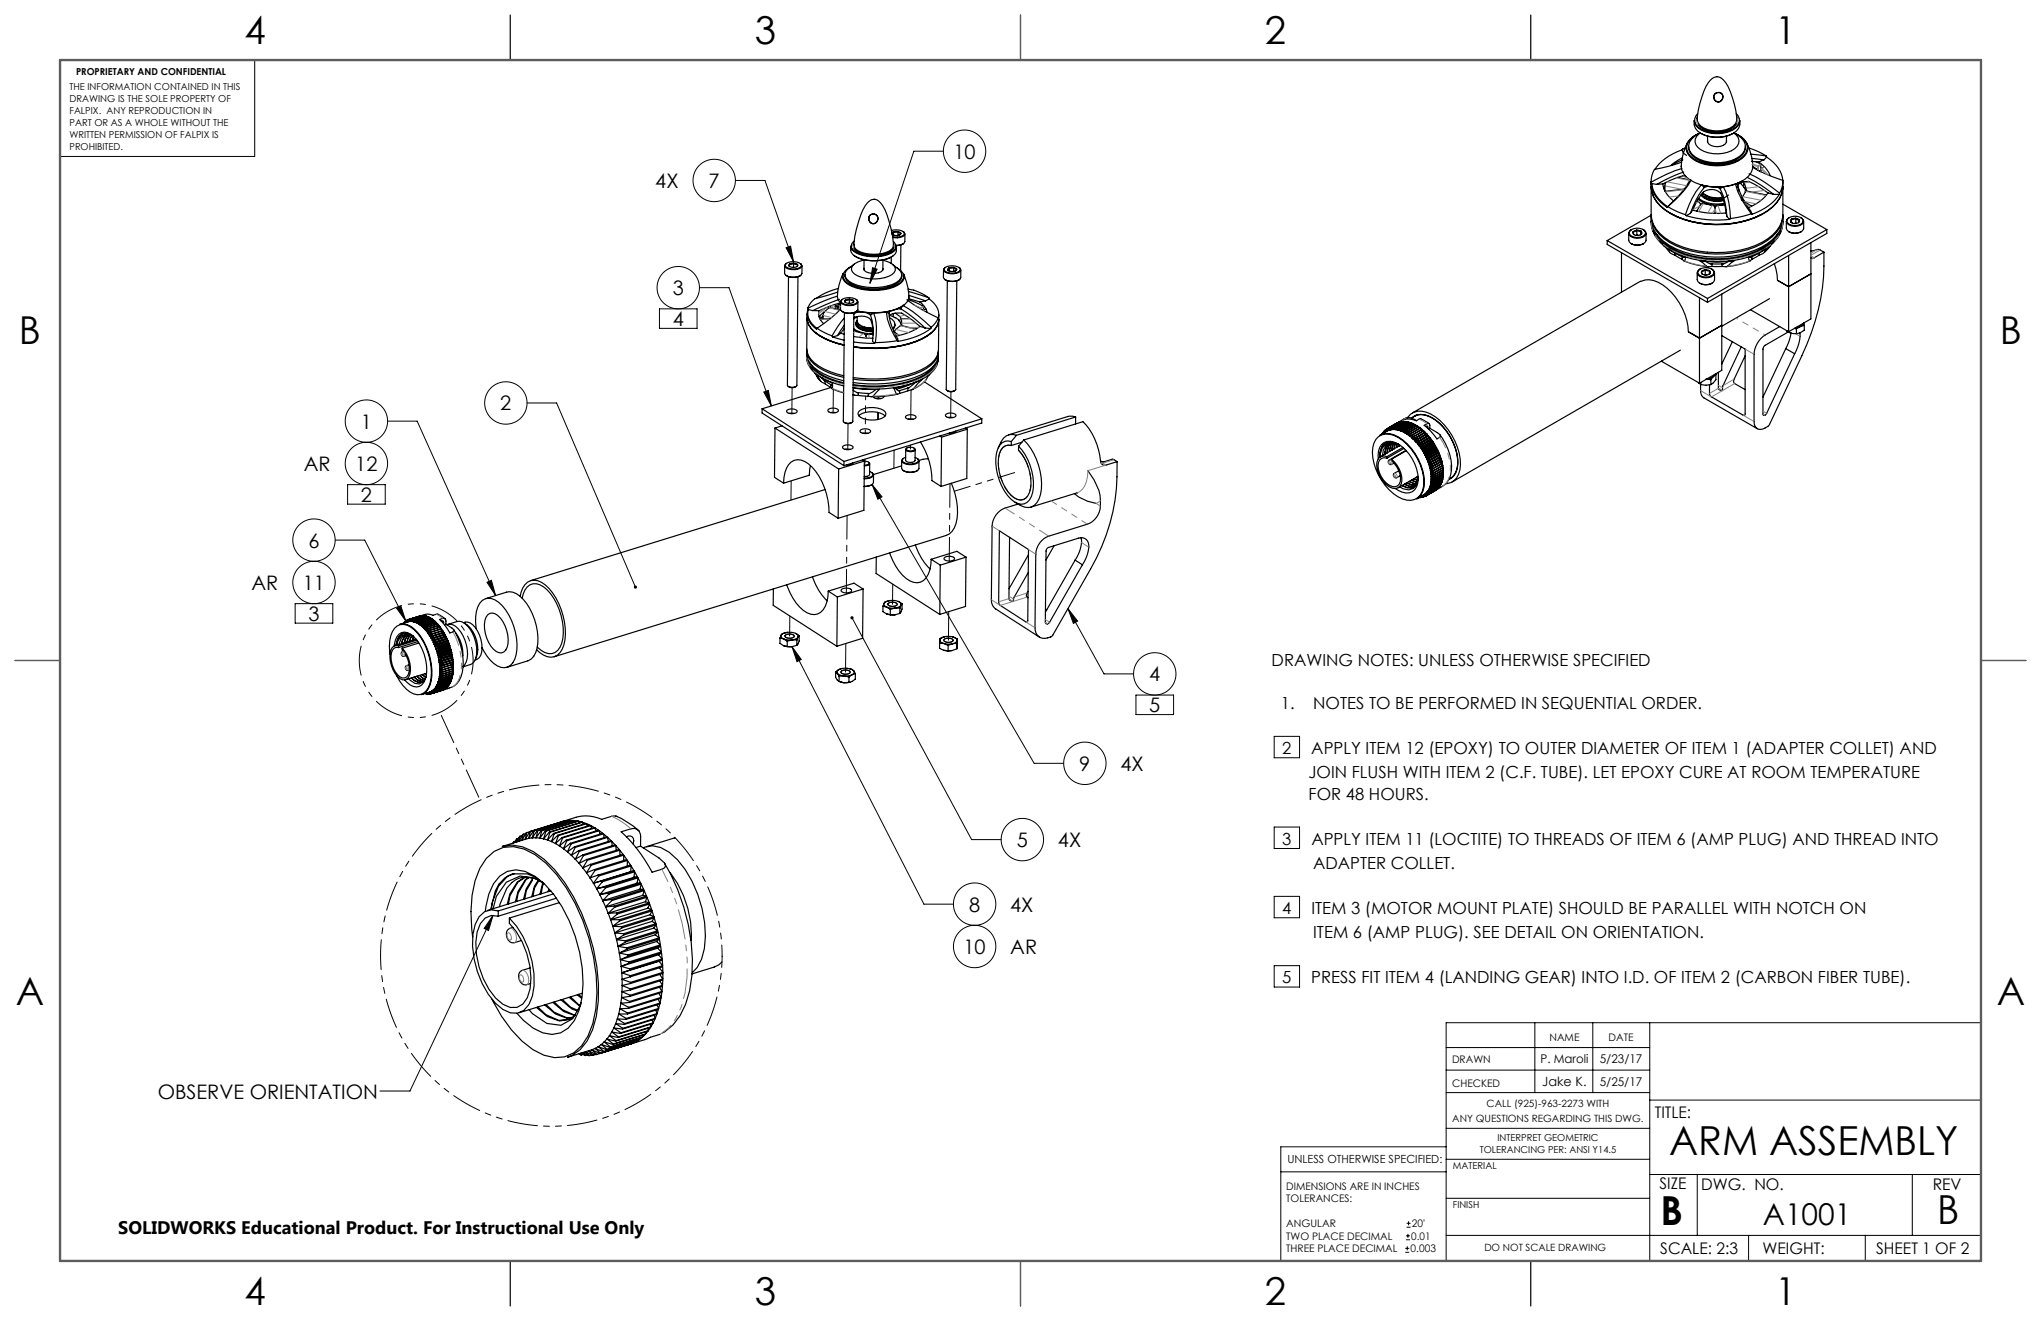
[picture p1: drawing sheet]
<svg xmlns="http://www.w3.org/2000/svg" width="432mm" height="279mm" viewBox="0 0 432 279" stroke-linecap="round" stroke-linejoin="round" font-family="sans-serif">
<defs><g id="words">
<g font-size="8.5">
<text x="353.1" y="244.4">ARM ASSEMBLY</text>
<text x="351.3" y="259">B</text>
<text x="409.8" y="258.9">B</text>
</g>
<g font-size="8.1">
<text x="51.7" y="9.3">4</text>
<text x="159.7" y="9.3">3</text>
<text x="267.6" y="9.3">2</text>
<text x="375.6" y="9.3">1</text>
<text x="4" y="72.8">B</text>
<text x="423.1" y="72.8">B</text>
<text x="3.3" y="212.5">A</text>
<text x="422.4" y="212.5">A</text>
<text x="51.7" y="276">4</text>
<text x="159.7" y="276">3</text>
<text x="267.6" y="276">2</text>
<text x="375.6" y="276">1</text>
</g>
<text font-size="6.3" x="372.9" y="259.1">A1001</text>
<g font-size="4.2">
<text x="201.7" y="33.6">10</text>
<text x="138.6" y="39.8">4X</text>
<text x="149.9" y="39.7">7</text>
<text x="142.3" y="62.4">3</text>
<text x="142.3" y="69">4</text>
<text x="105.8" y="86.8">2</text>
<text x="76.3" y="90.6">1</text>
<text x="64.3" y="99.7">AR</text>
<text x="75.2" y="99.6">12</text>
<text x="76.3" y="106.1">2</text>
<text x="65.3" y="115.8">6</text>
<text x="53.2" y="124.8">AR</text>
<text x="64.1" y="124.8">11</text>
<text x="65.3" y="131.3">3</text>
<text x="243.1" y="144.1">4</text>
<text x="243.1" y="150.6">5</text>
<text x="228.3" y="163">9</text>
<text x="237" y="163.1">4X</text>
<text x="215.1" y="179.1">5</text>
<text x="223.8" y="179.2">4X</text>
<text x="205" y="192.8">8</text>
<text x="213.7" y="192.9">4X</text>
<text x="203.9" y="201.8">10</text>
<text x="213.7" y="201.8">AR</text>
<text x="33.4" y="232.5">OBSERVE ORIENTATION</text>
</g>
<text font-size="3.8" x="25" y="261.1">SOLIDWORKS Educational Product. For Instructional Use Only</text>
<g font-size="3.5">
<text x="269" y="140.9">DRAWING NOTES: UNLESS OTHERWISE SPECIFIED</text>
<text x="271" y="149.9">1.</text>
<text x="277.8" y="149.9">NOTES TO BE PERFORMED IN SEQUENTIAL ORDER.</text>
<text x="271.3" y="159.5">2</text>
<text x="277.4" y="159.5">APPLY ITEM 12 (EPOXY) TO OUTER DIAMETER OF ITEM 1 (ADAPTER COLLET) AND</text>
<text x="276.9" y="164.6">JOIN FLUSH WITH ITEM 2 (C.F. TUBE). LET EPOXY CURE AT ROOM TEMPERATURE</text>
<text x="276.8" y="169.1">FOR 48 HOURS.</text>
<text x="271.3" y="178.7">3</text>
<text x="277.4" y="178.7">APPLY ITEM 11 (LOCTITE) TO THREADS OF ITEM 6 (AMP PLUG) AND THREAD INTO</text>
<text x="277.8" y="183.8">ADAPTER COLLET.</text>
<text x="271.3" y="193.4">4</text>
<text x="277.4" y="193.4">ITEM 3 (MOTOR MOUNT PLATE) SHOULD BE PARALLEL WITH NOTCH ON</text>
<text x="277.8" y="198.4">ITEM 6 (AMP PLUG). SEE DETAIL ON ORIENTATION.</text>
<text x="271.3" y="208">5</text>
<text x="277.4" y="208">PRESS FIT ITEM 4 (LANDING GEAR) INTO I.D. OF ITEM 2 (CARBON FIBER TUBE).</text>
</g>
<g font-size="3.4">
<text x="350.1" y="236.5">TITLE:</text>
<text x="351.1" y="251.6">SIZE</text>
<text x="359.9" y="251.6">DWG. NO.</text>
<text x="408.9" y="251.7">REV</text>
<text x="351.2" y="265.2">SCALE: 2:3</text>
<text x="372.9" y="265.2">WEIGHT:</text>
<text x="396.9" y="265.2">SHEET 1 OF 2</text>
</g>
<text font-size="2.7" x="326.3" y="229.7">Jake K.</text>
<g font-size="2.5">
<text x="325.9" y="224.8">P. Maroli</text>
<text x="338.5" y="224.9">5/23/17</text>
<text x="338.5" y="229.7">5/25/17</text>
</g>
<text font-size="2.4" x="272.4" y="246">UNLESS OTHERWISE SPECIFIED:</text>
<g font-size="2.2">
<text x="327.8" y="220.1">NAME</text>
<text x="340.3" y="220.2">DATE</text>
<text x="307.2" y="224.9">DRAWN</text>
<text x="307.3" y="229.8">CHECKED</text>
<text x="272.1" y="251.6">DIMENSIONS ARE IN INCHES</text>
<text x="272.1" y="254.3">TOLERANCES:</text>
<text x="272.1" y="259.6">ANGULAR</text>
<text x="272.1" y="262.2">TWO PLACE DECIMAL</text>
<text x="298.6" y="262.2">0.01</text>
<text x="298.7" y="259.6">20'</text>
<text x="272.1" y="264.9">THREE PLACE DECIMAL</text>
<text x="298.4" y="264.9">0.003</text>
</g>
<g font-size="2.1">
<text x="307.3" y="237.3">ANY QUESTIONS REGARDING THIS DWG.</text>
<text x="314.5" y="234.2">CALL (925)-963-2273 WITH</text>
<text x="314" y="264.6">DO NOT SCALE DRAWING</text>
</g>
<g font-size="2">
<text x="16.1" y="15.9">PROPRIETARY AND CONFIDENTIAL</text>
<text x="14.7" y="19.1">THE INFORMATION CONTAINED IN THIS</text>
<text x="14.7" y="21.6">DRAWING IS THE SOLE PROPERTY OF</text>
<text x="14.7" y="24.1">FALPIX. ANY REPRODUCTION IN</text>
<text x="14.7" y="26.6">PART OR AS A WHOLE WITHOUT THE</text>
<text x="14.7" y="29.2">WRITTEN PERMISSION OF FALPIX IS</text>
<text x="14.7" y="31.7">PROHIBITED.</text>
<text x="313" y="243.8">TOLERANCING PER: ANSI Y14.5</text>
<text x="316.8" y="241.3">INTERPRET GEOMETRIC</text>
<text x="307.4" y="247.3">MATERIAL</text>
<text x="307.4" y="255.6">FINISH</text>
</g>
</g></defs>
<g fill="none" stroke="#000" stroke-width=".21">
<path d="M53.9 12.7v20.4h-41.2M155.6 38.2h6.2l6.1 17.1M199.6 32h-6.3l-9.3 27.9M166.3 52.4l1-.3 .6 3.2zM184.6 56.6l1 .3-1.6 3zM139.5 65.3h8v4.2h-8zM148 60.8h6.2l9 25.1M82 89.1h6.3l16.6 36.9M111.5 85.2h6.3l16.6 39M161.6 82.9l1-.3 .6 3.3zM70.9 114.2h6.3l8.6 17.1M73.5 102.5h8v4.1h-8z"/>
<path d="M184.5 102.5l34.3 58.9h6.2M184.5 102.5l2.1 2.6-.9 .5zM62.4 127.7h8v4.1h-8zM83.9 128.6l.9-.4 1 3.1zM103 123.2l1-.5 .9 3.3zM167.6 136.8l27.9 54.4h6.2M167.6 136.8l1.9 2.7-.9 .4zM180.3 130.7l25.3 46.9h6.2M225.9 128.7l7.7 13.8h6.2M225.9 128.7l2.1 2.7-.9 .5zM240.3 147h8v4.1h-8zM269.6 155.7h5.3v4.6h-5.3z"/>
<path d="M269.6 174.9h5.3v4.6h-5.3zM104.3 193.6l-17.6 37.2h-6.3M104.3 193.6l-1 3.2-.9-.4zM269.6 189.6h5.3v4.5h-5.3zM269.6 204.2h5.3v4.6h-5.3zM324.7 216.3v14.8M337 216.3v14.8M349 216.3v50.4M419.1 216.3h-113.2v50.4M305.9 231.1h43.1M305.9 226.3h43.1M305.9 221.6h43.1"/>
<path d="M305.9 238.6h43.1M349 232.7h70.1M271 247.9h34.9M297.6 259.6h.8M297.6 258.7h.8M298 258.3v.9M305.9 242.6h-34.9v24.1M305.9 253.4h43.1M305.9 245.2h43.1M349 248.4h70.1M359.1 248.4v12.9M404.6 248.4v12.9"/>
<path d="M297.3 264.9h.8M297.3 264h.8M297.4 262.2h.9M297.4 261.4h.9M297.7 263.6v.9M297.9 261v.8M305.9 261.3h113.2M369.9 261.3v5.4M394.6 261.3v5.4"/>
<circle cx="151.1" cy="38.2" r="4.5"/>
<circle cx="204.1" cy="32" r="4.5"/>
<circle cx="143.5" cy="60.8" r="4.5"/>
<circle cx="77.5" cy="98" r="4.5"/>
<circle cx="77.5" cy="89.1" r="4.5"/>
<circle cx="107" cy="85.2" r="4.5"/>
<circle cx="66.4" cy="114.2" r="4.5"/>
<circle cx="66.4" cy="123.2" r="4.5"/>
<circle cx="244.3" cy="142.5" r="4.5"/>
<circle cx="216.3" cy="177.6" r="4.5"/>
<circle cx="229.5" cy="161.4" r="4.5"/>
<circle cx="206.2" cy="191.2" r="4.5"/>
<circle cx="206.2" cy="200.2" r="4.5"/>
</g>
<path d="M100.1 139.7a12 12 0 0 0-17.8-10.6 12 12 0 0 0-.8 20.7 12 12 0 0 0 18.6-9.1v-1" fill="none" stroke="#000" stroke-width=".21" stroke-dasharray="6.3 1.3 1.3 1.3 1.3 1.3" stroke-dashoffset="3.4" stroke-linecap="butt"/>
<path d="M93.1 150.7l8.5 18.5" fill="none" stroke="#000" stroke-width=".21" stroke-dasharray="6.3 1.3 1.3 1.3 1.3 1.3" stroke-dashoffset="-.7"/>
<g fill="none" stroke="#000" stroke-width=".25">
<path d="M107.9 3.2v9.5M215.9 3.2v9.5M323.8 3.2v9.5M349.3 38.3a6.2 6.2 0 0 0 2.9 6 17.8 17.8 0 0 0 9 3.1M349.3 39.5a6.1 6.1 0 0 0 2.9 4.9 21.1 21.1 0 0 0 17.7 2.2 11.2 11.2 0 0 0 6.6-4.7l.5-1 .2-1.4v5.9a6.4 6.4 0 0 1-3.2 5.1 21.4 21.4 0 0 1-17.8 1.8 10.6 10.6 0 0 1-6.4-4.8l-.3-1-.2-1zM349.3 38.5v.5M349.3 39a6.8 6.8 0 0 0 3.4 4.8M349.5 38.8a6.7 6.7 0 0 0 3.3 4.9M349.5 38.8l-.2 .2M349.5 38.8l1 .2M351.8 38.9l-1.3 .1M351.8 38.9a5.4 5.4 0 0 0 2.3 3.6"/>
<path d="M352 39.7h.1M352.1 39.7v.3M352.2 39.2l-.1 .5M352.4 38.6l-.2 1.8M354.9 37.5l2.6 .6M355.7 35.1a4 4 0 0 0 2.9 3.5 11.7 11.7 0 0 0 10.6-.7 3.4 3.4 0 0 0 1.6-2.8M355.8 34.3l-2.7 .8-3.1 .7a5 5 0 0 0-.7 2.7M355.8 35.7l-3.1 1.1-3.4 1.7M355.8 33.4l-2.3 1.6M355.8 31.7a10.8 10.8 0 0 0-5.7 4.2M355.8 31.7l.3 .7 .7 .5M356 31.5l-.2 .2"/>
<path d="M356 31.5h.5M356 33.8l-2.3 1.1M356.2 36.4l-2.8 1.1-2.9 1.5M356.7 31.2l-.7 .3M356.7 37.4l-.7-.2-1.2 .4-3 1.3M356.9 30.3a12.3 12.3 0 0 0-1.2 5M357.2 31a3.1 3.1 0 0 0 2.4 3 9.2 9.2 0 0 0 8.4-.7 2.64 2.64 0 0 0 1.3-2.3M357.6 38a20.3 20.3 0 0 1-4.8 5.7M357.8 38.1a19 19 0 0 1-4.9 5.6M358.4 25.5a2.67 2.67 0 0 0 2.3 2.3 7.3 7.3 0 0 0 6.6-.8l.5-.6 .3-.9a2.72 2.72 0 0 1-2.3 3.1 7.3 7.3 0 0 1-6.6-.9 2.39 2.39 0 0 1-.8-2.2zM359 24.8l-.1 .5M359.1 25.4a18.3 18.3 0 0 1 2.3-7.9 1.99 1.99 0 0 1 1.8-1.3 1.99 1.99 0 0 1 1.9 1.3 18.4 18.4 0 0 1 2.3 7.9"/>
<path d="M359.6 28.2a3.4 3.4 0 0 0-2.7 3.5 5.2 5.2 0 0 0 4.5 3.1 9.2 9.2 0 0 0 7.4-1.7 2.49 2.49 0 0 0-.3-4l-1.6-.9M359.7 28.1a3.3 3.3 0 0 0-2.4 3.3 5 5 0 0 0 4.4 2.9 8.3 8.3 0 0 0 6.9-1.8 2.42 2.42 0 0 0-.8-3.8l-1-.6a3.8 3.8 0 0 1 3 3.4 4.7 4.7 0 0 1-4.1 3.3 8.9 8.9 0 0 1-8.4-2 2.64 2.64 0 0 1 1-4l1.4-.7a1.94 1.94 0 0 0-1.1 1.8 1.94 1.94 0 0 0 1.2 1.7 7 7 0 0 0 7.2-.2 1.89 1.89 0 0 0-.2-3.3M359.9 28.2a7.4 7.4 0 0 0 6.7 0M360.6 39.6l-.6-.5a17.2 17.2 0 0 0-3.4 6.3M360.6 39.6a15.8 15.8 0 0 0-3 5.5M361.3 29.6l-.1 .1a1.3 1.3 0 0 0 1.4 1.3 2.46 2.46 0 0 0 2.7-1v-.4M361.3 28.8v1.3M361.3 39.4l-.7 .2M363.4 39.6l.5 .3M363.9 39.9l.7-.4a13.5 13.5 0 0 1 1.5 6.7M363.9 39.9a14.4 14.4 0 0 1 1.4 5.9M365.3 28.8v1.3"/>
<path d="M367.1 38.9a17.3 17.3 0 0 0 3.4 6.3M367.3 24a1.96 1.96 0 0 1-.7 3.3 7.1 7.1 0 0 1-7.4-.4 1.81 1.81 0 0 1-.1-2.8M367.4 25.3a2.14 2.14 0 0 1-1.4 1.8 5.8 5.8 0 0 1-6.7-1l-.2-.8M367.4 24.7l.1 .2M367.5 26a4.3 4.3 0 0 1-4 1.9 5 5 0 0 1-4.3-1.5M367.5 39l.1 .1M367.6 39.5a1.01 1.01 0 0 1 .8-.9l1.5-.2 2.4 1.2 1.7 1.2M367.6 39.4l.3 1.1M367.6 38.7v.4M367.6 39.1a13.9 13.9 0 0 0 2.8 5.5l.3 .7M368.2 38.7h.1M368.3 38.7l.8 1 .2 .7"/>
<path d="M368.3 38.7v.1M368.6 38.3a11.6 11.6 0 0 1-8.7 .8M368.8 38.5l.1 .2M368.9 38.7l.1-.1 .5 1.8M368.9 38.7v.8M369.6 30.3a12.8 12.8 0 0 1 1.2 5M369.7 37.6l2.8 1.5 2.7 2M369.9 31.3l2 .7 1.7 1M370 38.4l-1.1 .2M370 36.8a25 25 0 0 1 6.5 4.1M370.4 32.6l3.2 .4M370.5 34.1l1.6 .2"/>
<path d="M370.6 33.5l2.6 .3M370.7 35.4l3.1 1.5 3.4 1.2M370.9 35.3l1.3 .8M371.4 34.2l1.1 .6v1.5M372.1 34.3l1.5 1.3 .9 1.5M373.2 33.8l-1.1 .5M373.3 35.3l-.7 .3v.7M373.6 33l.2 .2M373.8 33.2a6.8 6.8 0 0 1 3.4 4.9M373.8 33.2l-.6 .6M377.2 38.1a5 5 0 0 1-.7 2.8M377.2 38.3a6.3 6.3 0 0 1-3.2 6.2 20.2 20.2 0 0 1-12.8 2.9"/>
<path d="M166 56.2v1.6a2.18 2.18 0 0 0 2.7 .7l.8-.4 .2-1.9M166.2 58.2a2.93 2.93 0 0 0 3.2 0M166.4 55.7l-.4 .4a1.11 1.11 0 0 0 1.4 .9 2.74 2.74 0 0 0 2.2-.5 .55 .55 0 0 0-.3-.8M166.4 55.7a2.97 2.97 0 0 1 3 .1l.2 .3a1.41 1.41 0 0 1-1.6 .8 2.1 2.1 0 0 1-1.8-.6l-.1-.3zM166.8 58.5l-.2 23a1.31 1.31 0 0 0 2 0l.2-23M167 56.3a1.71 1.71 0 0 0 1.7 .1M167 55.9l-.1 .2 .1 .2M167 55.9v.4M167.9 55.7l.8 .2M167.9 55.7l-.9 .2M167.9 55.7l.4 .2h.4M167.9 55.7l-.4 .2h-.5"/>
<path d="M167.9 55.7v.9M168.7 55.9l.1 .2-.1 .3M168.7 55.9v.5M178.3 57.9a1.73 1.73 0 0 0 1.1 2.2 12.3 12.3 0 0 0 10.4 .3 2.05 2.05 0 0 0 1.4-2.4M178.4 57.8a13.4 13.4 0 0 0-1.2 5M178.8 58.1a2.02 2.02 0 0 0 1.6 2.1 11.4 11.4 0 0 0 9.2-.2 1.88 1.88 0 0 0 1.2-1.8M179.9 56.5a1.84 1.84 0 0 0-1.5 1.5 1.84 1.84 0 0 0 .9 1.8 11.4 11.4 0 0 0 11.1 .1 1.73 1.73 0 0 0 .8-1.7 1.73 1.73 0 0 0-1.3-1.5l-.2-.1M180 52.1a1.68 1.68 0 0 0 1.1 1.4 8.8 8.8 0 0 0 8-.3l.4-.4 .2-.6a1.95 1.95 0 0 1-1.6 2.4 9.1 9.1 0 0 1-7.3-.5 1.78 1.78 0 0 1-.8-2zM180.6 51.6l-.1 .3M180.7 51a1.25 1.25 0 0 0-.6 1.2 1.25 1.25 0 0 0 .9 1.1 8.6 8.6 0 0 0 8-.2 1.18 1.18 0 0 0 0-2M180.7 51.8a1.79 1.79 0 0 0 1.5 1.5 7.3 7.3 0 0 0 6.5-.6l.3-.8M180.7 51.8a21.3 21.3 0 0 1 2.3-8.3l.5-.5a1.64 1.64 0 0 1 2.7-.1 16.1 16.1 0 0 1 2.8 8.4v.8"/>
<path d="M180.7 51.8l-.1 .2M180.7 54a8.4 8.4 0 0 0 8.2 .1M180.8 55.8a3.6 3.6 0 0 0-2 2.2 2.24 2.24 0 0 0 1.6 1.9 11.4 11.4 0 0 0 9.2-.1 1.61 1.61 0 0 0 1.2-1.4 1.61 1.61 0 0 0-.8-1.6l-1.2-.9M182.8 56.7v.2a1.71 1.71 0 0 0 1.7 .9 2.8 2.8 0 0 0 2.2-.6l.1-.4M182.8 55a3.7 3.7 0 0 0-2.6 1.6 1.65 1.65 0 0 0 1.3 1.8 8.7 8.7 0 0 0 7.2-.3 1.23 1.23 0 0 0 .7-1.1 1.23 1.23 0 0 0-.6-1.1l-2-.9M182.8 55v2.1M186.8 55v2.1M188.6 54.4v1.3M188.6 48.8a2.38 2.38 0 0 1 2.7 .6 1.35 1.35 0 0 1-1.5 .8l-1-.1M188.7 49.2l.3-.2-.3 .4zM189 49v.7M189 51.6l.2 .3"/>
<path d="M189.2 52.2a2.38 2.38 0 0 1-2 1.5 8.1 8.1 0 0 1-6.1-.7l-.5-.5M190 49l.6 .3M190 49h-1M190 49l-.5 .1-.5-.1M190 49v.8M190.6 49.3a1.24 1.24 0 0 1-1.8 .3M190.6 49.3l-.3 .4M190.6 51.8l-.1 5.4M191.1 49a.56 .56 0 0 1 .2 .8 2.78 2.78 0 0 1-2.5 .4M191.2 51.5l-.8 .4h-.8M191.2 58l.2 .4a12.3 12.3 0 0 1 .9 4.5M191.4 49.5v1.6a1.61 1.61 0 0 1-1.9 .8"/>
<path d="M199.6 57.1v1.6a2.2 2.2 0 0 0 2.7 .7l.9-.4 .1-1.9M199.8 59.1a2.93 2.93 0 0 0 3.2 0M200 56.6l-.4 .3a1.13 1.13 0 0 0 1.4 1 2.72 2.72 0 0 0 2.2-.5 .55 .55 0 0 0-.3-.8M200 56.6a2.97 2.97 0 0 1 3 .1l.2 .3a1.39 1.39 0 0 1-1.6 .8 2.13 2.13 0 0 1-1.8-.7l-.1-.3zM200.4 59.4l-.2 23a1.3 1.3 0 0 0 2 0l.2-23M200.5 57.1l.2 .2M200.8 56.7l-.3 .1v.3M200.8 56.7l-.3 .4M200.8 56.7v.6M201.8 56.6l-1 .1M201.8 56.6l.6 .3M201.8 56.6l-.4 .1h-.6"/>
<path d="M201.8 56.6v.8M202.4 56.9a1.19 1.19 0 0 1-1.8 .3l-.1-.1M202.4 56.9l-.2 .4M340 50.9l21.2 12.2M340 50.9v.8l21.2 12.2M343 53.4v8.4M344.6 49.3v1.5a2.12 2.12 0 0 0 2.9 .8l.7-.6v-1.7M344.8 48.9a2.26 2.26 0 0 1 3.3 .2 1.12 1.12 0 0 1-1.2 1.1 1.86 1.86 0 0 1-2.2-1zM345.1 51.5a2.66 2.66 0 0 0 2.6 0M345.2 48.5l-.5 .5-.1 .3a2.12 2.12 0 0 0 2.9 .9l.5-.3a.79 .79 0 0 0-.4-1.4M345.5 49v.3l.1 .3M345.5 49l.1 .6"/>
<path d="M345.6 49.6h.2M346.3 48.7l.9 .2M346.3 48.7l-.8 .3M346.3 49.7l-.2 .1M346.3 49.7l.3 .1M346.3 48.7v1M347.1 59.5l-48.3 27.8M347.1 59.5a4.3 4.3 0 0 1 4.7 .8 13.2 13.2 0 0 1 5.4 9.9M347.2 48.9l.2 .3-.1 .3M347.2 48.9l.1 .6M347.2 48.9v.7M347.3 49.5a1.37 1.37 0 0 1-1.7 .1"/>
<path d="M347.3 49.5l-.3 .2M349.3 45.7a6.1 6.1 0 0 0 2.8 5.5 20.7 20.7 0 0 0 16 2.7 12.9 12.9 0 0 0 8.4-5 5.5 5.5 0 0 0 .7-3.2M349.3 46.9v.1M349.3 45.7v-.2l-9.3 5.4M349.3 46.6v.3M349.3 47a5.2 5.2 0 0 0 .9 3M350.3 50.1a11.7 11.7 0 0 0 7.7 4.7 20.7 20.7 0 0 0 16.2-2.5l1.8-1.9M350.4 49.4a10.7 10.7 0 0 0 6.1 4.3 21.6 21.6 0 0 0 16.4-1.3 8.7 8.7 0 0 0 3.2-3M351.9 51.9l.1 .1M352.2 52.1l.1 .2a2.98 2.98 0 0 0 1.9 1.6l.2 .1M352.8 43.7l-.1 .1M352.9 43.7l1.7 .9 2 .8"/>
<path d="M352.9 43.7l-.2 .1M353 52.7l1.3 .8 2.3 1M353.3 45a18.5 18.5 0 0 0 7.9 2.4M354.4 54l1.5 .9M354.4 53.5v.5M354.7 53.7l1.2 .6M355.9 54.3l.1 .1 .4-.1M355.9 54.3v.6M356.3 55.2a17.1 17.1 0 0 0 5.1 1.2M356.3 40l-4 .5M356.6 45.4l.1 .2M356.6 54.7l-.3 .5-.4-.3"/>
<path d="M356.7 45.6a23.2 23.2 0 0 0 9.2 .8M357.6 45.1l-.9 .5M358.1 44.4l1.5-2.8a2.63 2.63 0 0 1 2.6-1.5 2.63 2.63 0 0 1 2.3 1.9l.7 3M358.1 44.4l-.5 .7M358.1 44.4a19.2 19.2 0 0 0 7.1 .6M359.1 57.7v1.5a1.77 1.77 0 0 0 2.3 1 1.28 1.28 0 0 0 1.3-1v-1.5M359.1 42.5l.4 .3 .3 .5M359.2 42.1a6.7 6.7 0 0 0 5.7 1.2M359.3 57.3a2.26 2.26 0 0 1 3.3 .1 1.09 1.09 0 0 1-1.2 1.2 1.9 1.9 0 0 1-2.2-1zM359.3 41.9a6.6 6.6 0 0 0 5.5 1.1M359.6 59.9a2.66 2.66 0 0 0 2.6 0M359.7 56.9l-.5 .4-.1 .4a2.19 2.19 0 0 0 3.4 .5 .79 .79 0 0 0-.4-1.3"/>
<path d="M359.8 41.2a4.7 4.7 0 0 0 4.9 1.2M359.9 41.2a4.6 4.6 0 0 0 4.7 1.1M360 57.4l-.1 .3 .2 .3M360 57.4l.1 .6M360.1 58h.2M360.2 40.9a4 4 0 0 0 4.4 1.2M360.2 40.7v.3M360.2 40.7l.1 .4M360.2 40.7a4.5 4.5 0 0 0 4.2 1M360.6 55.2l.8 .4 .8 .2M360.8 57.1l.9 .2M360.8 57.1l-.8 .3"/>
<path d="M360.8 58.1h-.2M360.8 58.1l.3 .1M360.8 57.1v1M360.8 41.2a3.9 3.9 0 0 0 4.9 0M361.7 57.3l.2 .2-.1 .3M361.7 57.3l.1 .5M361.7 57.3v.6M361.8 57.8a1.36 1.36 0 0 1-1.7 .2M361.8 57.8l-.3 .2M362.2 55.8h2.1M362.2 55.8v.6M362.8 43.9v1.2"/>
<path d="M362.8 43.9l-.4-.5-2.3-.3-.3 .1-.8 1.5M364.3 56.4h1.1l1.6-1.3a23.3 23.3 0 0 1-7.5 0l1.7 1.3h1M364.3 56.4h-2.1M364.3 55.8v.6M364.9 43.3l-1.5 .2-.6 .4M365.2 45l.1 .8M365.3 45.8l.6 .6M365.8 55.2l-1.2 .6h-.3M366.1 46.2l-.2 .2M368.4 42.2l2.2 1.4M369.3 40.4v.2M369.3 40.4v.1"/>
<path d="M369.9 54.7l.3 .5 .4-.4M370.1 54.3l.4 .1 .1-.1M370.2 55.2a16.7 16.7 0 0 1-5 1.2M370.5 45.2l-2.1 .6-2.3 .4M370.5 45.2l.2 .1M370.6 54.3v.5M371.8 53.7l-1.2 .6M372.1 54l-1.5 .8M372.1 53.5v.5M372.9 45.2a20.8 20.8 0 0 1-11.7 2.2M373.3 53.3l-1.2 .7M373.5 52.7l-1.3 .8-2.3 1"/>
<path d="M373.7 41.2l-4.3-.8-.8 1.3-.1 .6M374 40.8l1.2 .3M374 40.8a8.8 8.8 0 0 1-4.1 3.1M374.5 52l-1.2 1.3M374.6 51.9l-1.3 1.4M375.2 41.1h1.2M375.4 55.8l.6 2.3v1.2M376.4 41.1a10.9 10.9 0 0 1-5.7 4.2M376.5 40.9l-.1 .2M377.2 46.6a6.4 6.4 0 0 1-3.3 5.5 21.4 21.4 0 0 1-20.7 .4 6.9 6.9 0 0 1-3.9-5.6M377.2 45.5a6.4 6.4 0 0 1-3.3 5.4 21.4 21.4 0 0 1-20.7 .4 6.9 6.9 0 0 1-3.9-5.6M377.2 46.9v.1a5.4 5.4 0 0 1-1.1 3.3"/>
<path d="M377.2 43.2l9.3 5.4M377.9 46.8v1.5a1.75 1.75 0 0 0 2.4 1 1.29 1.29 0 0 0 1.3-1v-1.5M378.1 46.4a2.26 2.26 0 0 1 3.3 .1 1.11 1.11 0 0 1-1.2 1.2 1.88 1.88 0 0 1-2.2-1zM378.4 54v16.2M378.5 49a2.66 2.66 0 0 0 2.6 0M378.5 46l-.5 .4-.1 .4a2.13 2.13 0 0 0 3 .9l.4-.3a.79 .79 0 0 0-.3-1.4M378.9 46.9l.7 .4M378.9 46.9l.3 .3M379 46.4l-.2 .2 .1 .3M379 46.4l-.1 .5M379 46.4v.7M379.9 46.2l-.9 .2"/>
<path d="M379.9 46.2l.8 .3M379.9 47.2l-.3 .1M379.9 47.2l.1 .1M379.9 46.2v1M380.5 47.1l-.9 .2M380.7 46.5v.3l-.2 .3M380.7 46.5l-.2 .6M383.1 53.1l1.6-.3 1.2 .5M383.1 51.3v16.1l-4.7 2.8M383.1 57.9l-4.7 2.7-2.3-1.3M385.9 53.3l-2.1 1.2-.6 .1M385.9 53.3a45.3 45.3 0 0 1-4.7 22l-7 14.7a2.67 2.67 0 0 1-2.4 .7 1.67 1.67 0 0 1-.7-1.6v-14.2a5.2 5.2 0 0 1 2.4-4.1l3-1.7"/>
<path d="M386.5 48.6l-25.3 14.5M386.5 48.6v.8l-25.3 14.5M170.7 75.4v.2M170.7 74.1a4.3 4.3 0 0 0 2.4 4.3 16.5 16.5 0 0 0 5.4 2.1M170.7 75.5l.1 1 .3 .9M170.7 75.1a4.1 4.1 0 0 0 2.4 3.9 16.5 16.5 0 0 0 5.4 2.1M170.7 73.9a4.2 4.2 0 0 0 2.4 3.8 16.5 16.5 0 0 0 5.4 2.1M170.8 66.4a4.4 4.4 0 0 0 2.5 4.5 16.8 16.8 0 0 0 5.3 2.1M170.9 65.6a3.6 3.6 0 0 0 1.9 3.9l.1-.1M170.9 65.2v.4M171 65.5a3.8 3.8 0 0 0 1.9 4M171 65.5l-.1 .1"/>
<path d="M171 65.5l.9 .2M171.2 77.5a9.5 9.5 0 0 0 5.8 3.7l1.5 .4M171.3 76.7a7.4 7.4 0 0 0 4.4 3.4l2.8 .9M171.9 65.7h1.4M172.4 70.2a14 14 0 0 0 6.2 2.8M172.4 78.9l1.1 1.6M172.5 79l1.5 1.1 2 .9 .1 1.2-.3-.2M172.5 79.1l.2 .3M172.8 79.6l.7 .9M172.8 79.6l.9 1.1M172.9 69.4l1.4 .9 1.7 .7M173.3 65.7v1.2l.4 .9 .5 .6"/>
<path d="M173.3 67l.6 .1M173.6 67.6v-.1v.1M173.8 79.9l.8 .7M173.9 67.1v.4M174.1 66.9l-.2 .2M174.4 66l-1.1 1M175.5 64.8v.3M175.5 64.8v.2M175.6 67.4l-2 .1M176 71l.2 .3M176.2 71.3l2.4 .7M176.7 64.7l.4 .3"/>
<path d="M176.7 64.7v.6M177.1 65v.4M177.2 62.6a2 2 0 0 0 .6 1.5M177.2 62.6l-2.9 1.1-3.4 1.5M177.2 71l-1 .3M177.2 61.8l-3.4 1a2.64 2.64 0 0 0-2.2 1.1l-.7 1.3M177.3 61l-2.8 1-1.8 1.1M177.5 64.8l-.4 .2M177.5 64.5l-.8 .2M177.6 64.2l-.1 1.3M177.6 63.3l-5.7 2.4M177.6 65.6l-2.1-.5-1.2 .9-.1 .6-.1 .9"/>
<path d="M177.8 65.4v.1a30.1 30.1 0 0 1-4.9 3.9M177.8 65.4l-.2 .3M177.8 64.3l-.4-.1-1.1 .3-3 1.2M177.8 63.8v1.6M177.9 70.5l-.7 .5M177.9 70.5l.7 .2M178.1 65.8a2.93 2.93 0 0 0 3.1 0M178.2 63.3a2.98 2.98 0 0 1 3.1 .1l.1 .3a1.36 1.36 0 0 1-1.5 .8 2.16 2.16 0 0 1-1.9-.6v-.3zM178.2 63.3l-.3 .4a1.15 1.15 0 0 0 1.3 .9 2.68 2.68 0 0 0 2.2-.5 .56 .56 0 0 0-.2-.7M178.6 73a12.8 12.8 0 0 1-7-3.5l-.5-.7-.4-1.5v6.5a4.4 4.4 0 0 0 2.5 3.6 16.7 16.7 0 0 0 5.3 2.1M178.6 69.5l-.7 1M178.6 68.8l-1.4 2.2"/>
<path d="M178.6 67.2l-1.4 1.9-1.2 1.9M178.6 66.1l-.2 23a1.31 1.31 0 0 0 2 0l.2-22.9M178.8 63.9l.8 .3M178.9 63.5l-.2 .2 .1 .2M178.9 63.5l-.1 .4M179.7 63.3l.8 .2M179.7 63.3l-.8 .2M179.7 63.3l.5 .2h.3M179.7 63.3l-.4 .2h-.4M179.7 63.3v.9M180.5 64l-.9 .2M180.5 63.5l.1 .2-.1 .3"/>
<path d="M180.5 63.5v.5M180.6 73.4a26.9 26.9 0 0 0 14.4-1.7 6.2 6.2 0 0 0 3.5-3.6l.1-.5-.1 6.5a4.2 4.2 0 0 1-2.4 3.5 23.5 23.5 0 0 1-14.1 2.4l-1.5-.1M180.6 72.3l4.4 .3M180.6 71.2l4.1 .3M180.6 70.1l2.1 .5 .5 .5M180.6 69.8l.4 .3M180.6 69.5a6.8 6.8 0 0 0 4.1 1.1M180.6 67.2a3.3 3.3 0 0 1 3.6 .4l.3 1.1 .2 2.1M181.3 67.9a1.71 1.71 0 0 0 1.5 1.3l1.8 .2M181.3 67.9l-.3 .7M181.3 67.8a.87 .87 0 0 0-.1 1.2 4.4 4.4 0 0 0 3.5 1.2M181.3 68l-.1 .3a1.5 1.5 0 0 0 1.3 1.5l2.2 .3"/>
<path d="M181.3 67l-.7 .4M181.3 67v.9M181.5 68.5v-.1a1.45 1.45 0 0 0 1.4 1.3l1.8 .3M181.5 63.8v1.6a2.47 2.47 0 0 1-3.4 .5l-.3-.5M181.6 68.5v.3M181.7 68.6l-.1 .3M182 68.8a2.93 2.93 0 0 0 2.7 1M182.4 66l-1.4 .1-.4 .3M182.9 69.2l1 .3 .8 .1M183.1 70.8h.2M183.1 66.1l1.1 .5M183.2 71.1v.4"/>
<path d="M183.4 69.3l1.2 .2-1-.2M184.2 66.6l.6-.4a10.9 10.9 0 0 1 .4 6.3M184.2 66.6a11.6 11.6 0 0 1 .4 5.5l.4 .5M184.7 70.7h-1.1l-.4 .4M185.2 72.5l-.2 .1M188.1 66.3l-.6-.3a13.8 13.8 0 0 0 2.3 6.1M188.1 66.3a11.3 11.3 0 0 0 1.8 5.4l.1 .5M188.1 66.9a2.81 2.81 0 0 1 3.9 0l2.6 2.1M188.2 67.2a1.37 1.37 0 0 1 .8 2.2h-.1M188.2 66.7l1.3 .5 .7 .5M188.3 65.8l-.2 .5M189 66.3v.7"/>
<path d="M189.1 70.1l1.1 .9M189.3 68.6v.4l-.3 .6M189.4 66.2l1 .8 .3 .6M189.8 72.1l-4.6 .4M189.8 72.1l.2 .1M190.2 67.7l.5 .8v.4M190.2 67.7v.1M190.6 65.3l2.6 1.9 2.5 2.2M190.6 65.3l.4-.7a26.3 26.3 0 0 1 6 4.6M190.6 65.3h-.9M190.7 67.6v-.2l.1 1.5M190.7 67.6v.9"/>
<path d="M191.2 64.5a12.8 12.8 0 0 1-9.9 1.3M191.9 63.4l3.2 2.1 3.4 1.7M192.1 61.1a10.1 10.1 0 0 1 4.4 1.9M192.1 63.4l3.2 1.4 .1 .7M192.2 63.2l2.4 .7M192.2 61.7l4.3 1.3M192.3 62.5l3.5 1.1M192.3 62.8a2.58 2.58 0 0 1-1.6 2.1 14.4 14.4 0 0 1-9.4 .9M192.6 67.4h-1.9M193.8 69.6l-3.2-.8-1.1 .9-.3 .5M194.6 63.9l1.1 1.1 .4 1M194.6 69a12.7 12.7 0 0 1-5 2.1"/>
<path d="M194.6 69l1.1 .4M195.7 69.4l1.2 .1M195.8 63.6l-1.2 .3M195.9 65.4l-.6 .1M196.5 63l.1 .2M196.6 63.2a3.8 3.8 0 0 1 1.9 4.1v-.1M196.6 63.2l-.8 .4M196.7 79.2l-.7 1.1M196.9 69.5a15.5 15.5 0 0 1-6.9 2.7M196.9 70.5a19.2 19.2 0 0 1-11.3 3.2l-5-.3M197 69.2l-.1 .3M197.8 77.9a9.9 9.9 0 0 1-5.8 3.5 28.6 28.6 0 0 1-11.5 .6"/>
<path d="M197.9 76.9a7.6 7.6 0 0 1-4.6 3.4 27.5 27.5 0 0 1-12.8 1M198.3 77.1l-.4 .7M198.5 67.2a4.5 4.5 0 0 1-1.5 2M198.5 75.4a4.2 4.2 0 0 1-2.6 3.9 23.8 23.8 0 0 1-14.1 2.4l-1.3-.2M198.5 75.7l-.2 1.2M198.5 74.2a4.3 4.3 0 0 1-2.5 3.8 23.8 23.8 0 0 1-14.2 2.4l-1.3-.2M198.5 74.4a4.3 4.3 0 0 1-2.6 4.3 23.8 23.8 0 0 1-14.1 2.4l-1.3-.2M198.6 66.5a4.4 4.4 0 0 1-2.5 4.5 23.5 23.5 0 0 1-14 2.5l-1.5-.2M351.5 76.4l8 4.7M355.5 74.1l-48.3 27.8M359.5 63v18.1M361.2 63.1v.8"/>
<path d="M362.5 79.6l-.7 .4-.7 .2M362.5 79.6l-.5 .7M362.7 79.2l-.2 .4M362.9 79.1l.1 .1M363 79.2v1.1l-1 1M363 79.2l-.5 .4M364.3 71l4.9 2.8v13.8a.26 .26 0 0 1-.1 .2 .26 .26 0 0 1-.3 0l-6.8-3.9-.3-.6v-1.9M364.3 68.8l-4.8 2.7-2.2-1.3M364.3 62.2v16.1l-4.8 2.8M366.5 72.3l-2.2 4.7M368.4 73.4l-4 8.6a.39 .39 0 0 1 0 .6 .39 .39 0 0 1-.6-.1l-.3-.4v-3.4M369.2 75.3l-2.3 4.9a.73 .73 0 0 0 .1 .9l2.2 1.3"/>
<path d="M370.3 65.5l8.1 4.7M374.4 63.2l-10.1 5.8M377.8 73.7l1.9 1.1M377.8 73.7l-4.8 10.3M378 69.9l.1 .3M378.1 70.2l1 .3 1 .1M378.1 70v.2M378.3 70.2l-4.8 2.8-.5 .6v14a.26 .26 0 0 0 .1 .2 .26 .26 0 0 0 .3 0M378.9 70.4a9.5 9.5 0 0 1-1.1 3.3M379.7 69.4l.4 .2M379.7 74.8l-5.9 12.6-.4 .4M380.1 69.6v1"/>
<path d="M380.8 70.3a7.6 7.6 0 0 1-1.1 4.5M380.9 69.1l-.8 .5M380.9 69.1l-1 .2M381.6 68.3l-.2 .4-.5 .4M381.6 68.3l.1 .5M381.7 68.8v1.1l-.8 .5-.8 .2M381.7 68.8l-.8 .3M161.2 86.5l17.4 11.1M161.2 86.5v.9l17.3 11.1M164 90.5l-.1 10.5 1.9 1.2M164 90.5l13.4 8.7M165.5 90.1l-1.5 .4"/>
<path d="M166.6 86.7l.7-.2a1.15 1.15 0 0 1 1.3 .6 1.69 1.69 0 0 1-2.2 0zM166.9 81.8l.7 .2 .7-.2M167 87.4h1.1M171.5 98.5l-.3 2-5.4 1.7M173.5 80.5l1.1 .7M174.6 81.2l1.2 .8M174.6 80.6l1.2 .8M174.6 80.6v.6M175.3 86.5l.7-.2a1.15 1.15 0 0 1 1.4 .6 1.69 1.69 0 0 1-2.2 0zM175.7 87.3h1.1M175.8 82l-14.6 4.5M175.8 81.4v.6"/>
<path d="M176 82.2l2.5 .9M176.2 80.9l-.1 .4-.2 .2-.1-.1M177.4 99.2l-.1 10.4M178.4 94.3l.7-.2a1.15 1.15 0 0 1 1.4 .6 1.69 1.69 0 0 1-2.2 0zM178.6 97.6l-.1 .9M178.7 89.4l.8 .2 .6-.2M178.8 95l1.1 .1M179 95l.1 .1M180.5 97.9h-.1a1.4 1.4 0 0 1-1.3 .4M180.5 82.5a1.07 1.07 0 0 0 1.1 .5M180.5 82.1l2.7 .2 2.8 .1-1.4 1.5-.9-.1M180.9 83.6l-.4-.1 1.1 .1"/>
<path d="M181.6 83.6l2.1 .2M181.6 83l2.1 .2M181.6 83v.6M181.7 87.9a4.8 4.8 0 0 1 5.6 .1M181.9 86.8a5 5 0 0 1 5.4 .3l.1 .4a1.63 1.63 0 0 1-1.6 1.2 4.7 4.7 0 0 1-4.1-.8l-.2-.3 .1-.4zM182.1 90.9l.7-.2a1.15 1.15 0 0 1 1.4 .6 1.69 1.69 0 0 1-2.2 0zM182.5 97.3l.4 .2M182.5 91.6h1.1M182.9 97.6l.7 .1 .3 .2a.78 .78 0 0 1-1 .5M182.9 97.5l-.1 10.4-5.5 1.7M182.9 97.5l-5.5 1.7M183.7 83.2v.6"/>
<path d="M183.8 97.8l.2 .2a.87 .87 0 0 1-1.1 .5M184 99.7l.6 .4 .1 .2a1.56 1.56 0 0 1-1.9 .8M184 98.1v2.2a.93 .93 0 0 1-1.2 .5M184.5 100a.55 .55 0 0 1 .2 .7 2.61 2.61 0 0 1-1.9 .6M184.7 83.8a1.51 1.51 0 0 0 2.3 .1M185.3 82.4l-.7 .5-.7 .4-.2-.1M185.3 84.3h1.1M185.7 87.2v1.5M185.7 84.2v.1M189.4 82a.93 .93 0 0 0 .9 .6M189.9 83.4a23.5 23.5 0 0 1-5.6 .5M190.3 82.6v.6"/>
<path d="M190.7 98.5l-5.9 1.9M190.8 97.4l-.1 1.6a1.59 1.59 0 0 0 1.7 .9 1.88 1.88 0 0 0 2-.8v-1.6M191 99.4a2.97 2.97 0 0 0 3.2 .1M191.1 97a.53 .53 0 0 0-.2 .7 2.89 2.89 0 0 0 3.5-.1v-.3l-.3-.3M191.6 96.7l-.6 .4-.1 .3a2.37 2.37 0 0 0 3.2 .4l.2-.3v-.3l-.7-.5M191.6 95.1v2.3a1.34 1.34 0 0 0 2 0v-2.3M191.7 87.9l.7-.2a1.15 1.15 0 0 1 1.4 .6 1.69 1.69 0 0 1-2.2 0zM191.8 94.8l.9-.2a.67 .67 0 0 1 .8 .4 1.17 1.17 0 0 1-1.8-.1zM191.9 94.8l-.3 .2a1.32 1.32 0 0 0 2 .1l-.2-.3M192.1 82.7a2.48 2.48 0 0 0 2.1-1.6l1-.9a18.6 18.6 0 0 1-6.1 1.9l.6 1.3 .6-.2M192.1 82.7l-1.8 .5M192.1 82.1l-1.8 .5"/>
<path d="M192.1 82.1v.6M192.1 88.7h1.1M192.6 81.3l-3 1M192.6 81.3h.1M193.8 80.8l-1.5 1.2-.2 .1M194.7 93.5a15.2 15.2 0 0 1 2.5 8.1l1.9 1.3M195.5 80.8l12.2 7.8M195.9 80.3a7.3 7.3 0 0 1-3 2.1M196.4 97.1h-1.2l-.8 .3M198.8 92.2l.4 .3M199.2 92.5l-.1 10.4M200.2 87.6l.7-.2a1.14 1.14 0 0 1 1.4 .6 1.69 1.69 0 0 1-2.3 0z"/>
<path d="M200.5 82.7l.7 .2 .7-.2M200.6 88.3h1.1M200.8 88.3l.1 .1M202.2 91.2a1.4 1.4 0 0 1-1.3 .4M204.3 90.5l.3 .3M204.6 90.8l-.1 10.4-5.4 1.7M204.6 90.8l-5.4 1.7M207.7 88.6l-29.1 9M207.7 88.6v.9l-29.2 9M213.9 94.2a1.97 1.97 0 0 0-2.4 1.7 9.7 9.7 0 0 0 3.1 9.4 1.98 1.98 0 0 0 3.2-1.2 9.9 9.9 0 0 0-2.3-8.9v-.8M213.9 93.4a2.17 2.17 0 0 0-2.8 1.5 11 11 0 0 0 3.5 11.2 2.24 2.24 0 0 0 3.6-1.1 11.3 11.3 0 0 0-2.7-10.6M213.9 93.4v.8"/>
<path d="M215 92.1a2.5 2.5 0 0 0-3.3 1.5l-.5 1.1M215 92.1l-1.1 1.3M216.2 93.5l-2.3 .7M216.6 93.1a13.5 13.5 0 0 1 3.5 11.4 3.2 3.2 0 0 1-2.5 2.9 5.3 5.3 0 0 1-2.9-1.2M216.6 93.1l12.5-3.9a13.8 13.8 0 0 1 3.8 8.6 .82 .82 0 0 0 1.1 .6l2.3-.8M216.6 93.1l-1.1 1.3M227.6 88.2l-.7-.2-1 .1-12.5 3.9M227.6 88.2l-12.6 3.9M227.6 88.2v1.5M232.8 97.6l.7 .1M236.3 97.6a41.3 41.3 0 0 1-5.6 22.7l-8 14a2.16 2.16 0 0 1-2.4 .6 2.16 2.16 0 0 1-1.3-2.1l.1-15.6a4.3 4.3 0 0 1 2.8-3.8l8.1-2.5a4.5 4.5 0 0 0 2.8-5 9.8 9.8 0 0 0-2.6-6.3M236.3 97.6l-1-.5-2.4 .8"/>
<path d="M291.6 97a2.98 2.98 0 0 1 1.8-3.6 5.4 5.4 0 0 1 4.7 2.7 7.8 7.8 0 0 1 1.6 6.8 2.52 2.52 0 0 1-3.9 .8l-.6-.4M291.6 92.4a3.5 3.5 0 0 1 4.2 .1 11.7 11.7 0 0 1 5.4 10.5 3 3 0 0 1-4.5 2.5 11.4 11.4 0 0 1-6.3-10.9l.7-1.7zM292.4 91.8h.1M292.4 91.7v.1M292.6 91.7h-.2M292.6 91.5l-.1 .2M292.6 91.5v.2M292.7 91.4l-.1 .1M292.8 91.2l-.1 .4M292.8 91.2v.3M293 91.1l-.2 .1M293 91l-.1 .5"/>
<path d="M293.2 93.7a3.1 3.1 0 0 0-1.3 3.1M293.2 90.9l-.2 .1M293.3 90.8l-.2 .6-.1-.4M293.4 96.6a1.64 1.64 0 0 0-1.7 .3 1.64 1.64 0 0 0-.4 1.7 5.7 5.7 0 0 0 3.3 4.7 1.5 1.5 0 0 0 2-1.6 5.9 5.9 0 0 0-2.2-4.6M293.4 96.9a1.37 1.37 0 0 0-1.9 1.5 5 5 0 0 0 3.1 4.5 1.4 1.4 0 0 0 1.7-1.7 5.3 5.3 0 0 0-1.9-3.7v-.4M293.4 96.6v.3M293.5 90.7h.1M293.5 90.7l-.2 .6v-.5M293.5 90.7v.4M293.5 91.1l-1.5 .9a4.4 4.4 0 0 1 4.8 1.1 11.9 11.9 0 0 1 4.5 9.9 3.3 3.3 0 0 1-1.6 2.5l1.6-.9M293.6 94.1l-.3 .4-.3 1.6M293.8 91l-.3 .1"/>
<path d="M293.8 91v-.5l-.3 .6M293.9 93.9a2.64 2.64 0 0 0-.9 2.2M294 90.4l.1 .5M294 90.4l-.2 .6M294.1 90.9l-.3 .1M294.1 93.8l-.3 .4-.3 1.6M294.2 93.8l-.4 .5-.3 1.5M294.3 90.4v.5M294.3 90.4l-.2 .5M294.3 90.9h-.2M294.4 93.8l-.4 1.2v.5M294.5 93.8l-.2 .3-.3 1.4"/>
<path d="M294.6 90.3v.5M294.6 90.3l-.3 .6M294.6 90.8l-.3 .1M294.8 93.7l-.3 1.5M294.9 90.3l-.3 .5M294.9 90.8h-.3M294.9 90.8l.4 .1M295 90.3h-.1M295 90.3l-.1 .5M295.2 93.8l-.2 1.1M295.3 90.3v.6M295.3 90.3l-.4 .5"/>
<path d="M295.3 90.9h.3M295.5 93.9v.7M295.6 90.9l.3 .1M295.6 90.3h.1M295.6 90.3l-.3 .6M295.6 93.9l-.1 .7M295.7 90.3l-.1 .6M295.7 89.4l-.2 .1M295.8 89.4l-2.3 1.3M295.8 89.4h.1M295.9 94a2.59 2.59 0 0 0-2.9 .1 2.59 2.59 0 0 0-1 2.6M295.9 91l.4 .1"/>
<path d="M295.9 99.6l-.9 .5a.54 .54 0 0 0-.1 .7 .54 .54 0 0 0 .6 .2l.7-.4M295.9 90.4h.1M295.9 90.4l-.3 .5M296 94.1v.2v-.2M296 89.3l-.2 .1M296 90.4l-.1 .6M296 94.1a2.46 2.46 0 0 0-3.7 .4l-.4 1.2v1.1M296 89.3l-2 1.1M296 89.3h.1M296.1 94.1a2.42 2.42 0 0 0-2.9 .2l-.6 1-.1 1M296.1 94.1v.2M296.2 94.2l-4.2 2.4"/>
<path d="M296.3 91.1l.3 .1M296.3 89.2l-.3 .1M296.3 90.5h.1M296.3 90.5l-.4 .5M296.3 89.2l-2 1.2M296.3 89.2l.1 .1M296.4 90.5l-.1 .6M296.6 89.2h-.3M296.6 91.2l.3 .2M296.6 89.2l.3-.1-2 1.2M296.6 89.2l-2 1.1M296.6 89.2l.1 .1"/>
<path d="M296.7 90.6h.1M296.7 90.6l-.4 .5M296.7 90.6l-.1 .6M296.8 94.6l-3.4 2M296.9 91.4l.4 .2M297 89.1l.2 .1M297 89.1l-2 1.2M297 89.1v.2M297 88.7l-3.7 2.1M297 90.8h.1M297 90.8l-.4 .4M297 94.8l-3.6 2.1"/>
<path d="M297.1 90.8l-.2 .6M297.3 89.2h.3l-2 1.1M297.3 89.2l-2 1.1M297.3 89.2l.1 .1M297.3 91.6l.3 .2M297.4 91h.1M297.4 91l-.5 .4M297.4 91l-.1 .6M297.4 95.3l-3.5 2a.54 .54 0 0 0-.1 .7 .54 .54 0 0 0 .6 .2l.5-.3M297.5 95.3l-3.1 1.8M297.6 89.2l.3 .1-2 1.1M297.6 89.2l-1.9 1.1"/>
<path d="M297.6 89.2l.1 .2M297.6 91.8l.4 .2M297.7 88.4l-.7 .3M297.7 91.2h.1M297.7 91.2l-.4 .4M297.8 88.3a3.2 3.2 0 0 1 3.9-1.1 12.2 12.2 0 0 1 7 8.6 5.8 5.8 0 0 1-1.1 5.9l-.7 .4-1 .2M297.8 91.2l-.2 .6M298 89.3l.3 .1-2 1.1M298 89.3l-2 1.1M298 89.3l.1 .2M298 92l.3 .3M298.1 91.4h.1"/>
<path d="M298.1 91.4l-.5 .4M298.2 91.4l-.2 .6M298.3 92.3l.4 .3M298.3 89.4l.3 .1-1.9 1.1M298.3 89.4l-1.9 1.1M298.3 89.4l.1 .2M298.5 91.7h.1M298.5 91.7l-.5 .3M298.5 91.7l-.2 .6M298.7 92.6l.3 .3M298.7 89.5l.3 .1-2 1.2M298.7 89.5l-2 1.1"/>
<path d="M298.7 89.5l.1 .2M298.8 91.9l.1 .1M298.8 91.9l-.5 .4M298.9 92l-.2 .6M299 92.9l.3 .3M299 89.7l.4 .1-2 1.2M299 89.7l-1.9 1.1M299 89.7l.2 .2M299.2 92.2v.1M299.2 92.2l-.5 .4M299.2 92.3l-.2 .6M299.3 93.2l.3 .3"/>
<path d="M299.4 89.8l.3 .2-2 1.2M299.4 89.8l-2 1.2M299.4 89.8l.1 .3M299.5 92.6h.1M299.6 92.6l-.3 .6M299.6 93.5l.3 .4M299.7 87.8l-.5 .2M299.8 90.1l.3 .2-2 1.1M299.8 90.1l-2 1.1M299.8 90.1l.1 .3M299.9 93l-.6 .2M299.9 93l-.3 .5"/>
<path d="M299.9 93.9l.3 .4M300.1 90.3l.3 .2-1.9 1.2M300.1 90.3l-1.9 1.1M300.1 90.3l.1 .3M300.2 93.3l.1 .1M300.2 93.3l-.6 .2M300.2 94.3l.3 .4M300.3 93.4l-.4 .5M300.5 90.6l.3 .2-2 1.1M300.5 90.6l-2 1.1M300.5 90.6l.1 .3M300.5 93.7h.1"/>
<path d="M300.5 93.7l-.6 .2M300.5 88.6l1.9 1.1M300.5 94.7l.3 .4M300.6 93.7l-.4 .6M300.6 88.6l-1 .4a4 4 0 0 0-2.7-.2 1.98 1.98 0 0 1 2.8 .2M300.8 95.1l.3 .4M300.8 94.1h.1M300.8 94.1l-.6 .2M300.9 90.8l.3 .3-2 1.1M300.9 90.8l-2 1.2M300.9 90.8v.4M300.9 94.1l-.4 .6"/>
<path d="M301.1 95.5l.2 .4M301.1 94.5l.1 .1M301.1 94.5l-.6 .2M301.2 94.6l-.4 .5M301.2 91.2l.3 .2-2.5 1.5M301.2 91.2l-2 1.1M301.2 91.2l.1 .4-2.3 1.3M301.3 95.9l.2 .4M301.3 90l1-.4 .2 .2v.8l2.1 1.3 .1 .5-.7 .4a12.1 12.1 0 0 0-2.7-2.8zM301.4 94.9v.1M301.4 94.9l-.6 .2M301.4 95l-.3 .5"/>
<path d="M301.5 96.3l.2 .5M301.6 91.5l.2 .3M301.6 91.5l-2 1.1M301.6 91.5v.4l.2-.1M301.6 90.2l.4-.1v.5M301.7 95.4h.1M301.7 95.4l-.6 .1M301.7 95.4l-.4 .5M301.7 96.8l.2 .4M301.8 91.8l-2.5 1.4M301.9 91.8l.3 .4M301.9 91.8l-2 1.2"/>
<path d="M301.9 91.8v.4M301.9 92.2l-2.3 1.3M301.9 95.8l.1 .1M301.9 95.8l-.6 .1M301.9 97.2l.2 .5M302 95.9l-.5 .4M302.1 97.7l.2 .4M302.1 97.7h.6M302.2 96.3h.1M302.2 96.3h-.7M302.2 92.2l-2 1.1M302.2 92.2h-.3"/>
<path d="M302.2 96.3l-.5 .5M302.2 92.6l-2.3 1.3M302.2 92.2l.3 .3M302.2 92.2l-1.9 1.2M302.2 92.2v.4M302.3 98.1l.1 .5M302.3 98.1h.6M302.4 96.7v.1M302.4 96.7l-.7 .1M302.4 96.8l-.5 .4M302.4 98.6l.1 .4M302.4 98.6h.6"/>
<path d="M302.5 92.5l-2 1.2M302.5 92.5l-.3 .1M302.5 90.6l-.3 .1M302.5 93l-2.3 1.3M302.5 99l.1 .4M302.5 99l.7 .1M302.5 92.6l.3 .3M302.5 92.6l-1.9 1.1M302.5 92.6v.4M302.6 97.2v.1M302.6 97.2h-.7M302.6 97.3l-.5 .4"/>
<path d="M302.6 99.4l.1 .5M302.6 99.4l.6 .1M302.7 99.9v.4M302.7 99.9l.6 .1M302.7 97.7l.1 .1M302.8 97.8l-.5 .3M302.8 93.4l-2.3 1.3M302.8 92.9l-2 1.2M302.8 92.9l-.3 .1M302.9 93l.2 .4M302.9 93l-2 1.1M302.9 93l-.1 .4"/>
<path d="M302.9 98.1l-.5 .5M303 98.6l-.5 .4M303.1 93.8l-2.3 1.3M303.1 93.8h.3M303.1 93.4l-2 1.1M303.1 93.4h-.3M303.1 93.4l.3 .4M303.1 93.4l-1.9 1.2M303.1 93.4v.4M303.2 99.1v.1M303.2 99.2l-.6 .2M303.2 99.5l.1 .1"/>
<path d="M303.3 99.6l-.6 .3M303.3 100v.1M303.3 94.2l-2.2 1.3M303.3 94.2h.3M303.4 93.8l-2 1.1M303.4 93.9l.2 .3M303.4 93.9l-2 1.1M303.4 93.9l-.1 .3M303.6 94.6l-2.3 1.3M303.6 94.6l.3 .1M303.6 94.2l-1.9 1.2M303.7 94.3l.2 .4"/>
<path d="M303.7 94.3l-2 1.1M303.7 94.3l-.1 .3M303.8 95l-2.3 1.3M303.8 95l.3 .1M303.9 94.7l-2 1.1M303.9 94.8l.2 .3M303.9 94.8l-1.9 1.1M303.9 94.8l-.1 .2M304 95.5l-2.3 1.3M304 95.5l.3 .1M304.1 95.1l-1.9 1.2M304.2 95.2l.1 .4"/>
<path d="M304.2 95.2l-2 1.1M304.2 95.2l-.2 .3M304.2 95.9l-2.3 1.3M304.2 95.9l.3 .2M304.3 95.6l-1.9 1.1M304.4 95.7l.1 .4M304.4 95.7l-2 1.1M304.4 95.7l-.2 .2M304.4 96.4l-2.3 1.3M304.4 96.4l.3 .1M304.5 96.1l-1.9 1.1M304.5 96.8l-2.2 1.3"/>
<path d="M304.5 96.8l.4 .2M304.6 96.1l.1 .4M304.6 96.1l-2 1.2M304.6 96.1l-.2 .3M304.6 92a10.7 10.7 0 0 1 2.3 8.5 3.6 3.6 0 0 1-1.8 2.4M304.7 96.5l-2 1.2M304.7 96.6l.2 .4M304.7 96.6l-1.9 1.2M304.7 96.6l-.2 .2M304.9 97l-2 1.1M304.9 97.1l.1 .4M304.9 97.1l-2.5 1.5"/>
<path d="M304.9 97.1l-.2 .1 .3 .3M304.9 98.1l.3 .3M305 97.5l-2 1.1M305 98.6l.3 .3M305 97.6l.1 .3M305 97.6l-2.5 1.4M305 97.6l-.2 .1 .3 .2M305.1 99l.2 .3M305.1 97.9l-1.9 1.2M305.1 99.5l.3 .2M305.2 99.9l.2 .3M305.2 98.4l-.1-.4-1.9 1.2"/>
<path d="M305.2 98.4l-2 1.1M305.3 98.9l-.1-.4-1.9 1.1M305.3 98.9l-2 1.1M305.3 99.3v-.4l-2 1.2M305.3 99.3l-1.9 1.1M305.4 99.7l-.1-.3-1.9 1.1M305.4 99.7l-2 1.2M359.3 80.9l.5 .4M359.8 81.4a2.79 2.79 0 0 0 .7 2.7l11.3 6.6M359.8 81.3l1.1 .2 1.1-.2M359.8 80.9v.4M360.9 80.2l1.1 .1"/>
<path d="M362 80.3v1M373.4 87.8h.1M165.8 102.2a6 6 0 0 1 1.6-4.5 2.82 2.82 0 0 1 3.7 .4 13.7 13.7 0 0 1 4.3 10.3l1.9 1.2M174.6 103.5l-62.3 19.3M184.8 100.5v1.5a1.67 1.67 0 0 1-2 .8h.9l.8-.3M185.4 117.8v3.5l13.4 8.7M188.2 117a11.1 11.1 0 0 0 4.3 5.9 2.62 2.62 0 0 0 3.9-1.4l.3-1 .3-2.2M193.7 115.3a12.5 12.5 0 0 0 3.1 5M197 118.3l1.9 1.2M198.9 119.5l-.1 10.5M199.9 117.9l.7-.2a1.14 1.14 0 0 1 1.3 .6 1.69 1.69 0 0 1-2.2 0zM201.3 102.2a12.3 12.3 0 0 1 .6 9.5l-.5 .7-.5 .5-.7 .3-82.9 25.7"/>
<path d="M204.4 117.8l-5.5 1.7M204.4 117.8l-.1 10.5-5.5 1.7M204.4 117.8l-2-1.2-5.4 1.7M211.4 112.3l6.2 3.9-.2 15a.25 .25 0 0 1 0 .3 .25 .25 0 0 1-.3 .1l-5.5-3.6-.3-.4zM213.6 113.7l-.1 12.9a.81 .81 0 0 0 .8 .6M215.4 106.6a7.1 7.1 0 0 0-4.3 1.8 4.3 4.3 0 0 0-1.2 2.9l-.2 15.5a2.24 2.24 0 0 0 1 2l9.2 5.9M217.6 117.3l-4.1 7.2M221.6 116l6.6-2.2a1.63 1.63 0 0 1 2.1 1.9 8.1 8.1 0 0 1-1.3 3.8l-6.9 12.1a.47 .47 0 0 1-.5 .3 .47 .47 0 0 1-.4-.3l.1-15.1zM223 115.4l-1.7 3M227.3 104.4a9.3 9.3 0 0 0 4.6 2.1M227.5 118.5l1.5 1M227.5 118.5l-6.3 11"/>
<path d="M227.9 104.2l-9.8 3.1M228.7 113.7a6.3 6.3 0 0 1-1.2 4.8M296.7 102.7l1 .4h1l.5-.2M297.1 102.4a2.36 2.36 0 0 0 2.5 .3M297.2 102.4l1 .4 1 .1M297.6 102.1l1.2 .5h.8M297.6 102.1l1.1 .4 .9 .1M298.1 101.8l1.1 .4 .5 .1h-.4l-1.2-.5M298.6 101.6l1.2 .4M298.6 101.5l1.2 .5M299.1 101.3l.8 .3M299.1 101.2l.8 .4"/>
<path d="M299.6 101l.5 .2M299.6 100.9l.4 .2M299.8 102.2a2.01 2.01 0 0 1-3.2 .5M299.9 100.8l.1 .1M300 100.7l-4.2 2.5M300 101.2l-.3 1.2a2.26 2.26 0 0 1-3.6 .6M300.2 105.3h.1M300.2 105.2l.1 .1M300.3 105.3h-.1M300.3 105.2h.3M300.4 105.2l-.1 .1M300.4 105.1l.2 .1"/>
<path d="M300.5 105.1l.4 .1M300.7 105.2h-.1M301 105.1l-.1 .1M301.2 105.1l-.5-.1 .2 .2M301.3 104.6l.4 .3M301.3 105l-.1 .1M301.4 105l-.6-.1 .4 .2M301.5 104.4l-.2 .2M301.5 104.4l.5 .3-.7-.1M301.5 104.4l.7 .1M301.7 104.9l-.3 .1M301.7 104.9l-.6-.1 .3 .2"/>
<path d="M301.7 104.9h.1M301.7 104.2l-.2 .2M301.7 104.2l.5 .3M301.7 104.2l.7 .1M301.9 104l-.2 .2M301.9 104l.7 .1M301.9 104l.5 .3M302.1 103.8l-.2 .2M302.1 103.8h.6M302.1 103.8l.5 .2M302.3 103.5l-.2 .3M302.3 103.5h.6"/>
<path d="M302.3 103.5l.5 .3M302.4 104.3h.1M302.4 103.2l-.1 .3M302.4 103.2l.5 .3M302.5 102.9l-.1 .3M302.5 102.9l.6 .3M302.6 104v.1M302.6 102.6l-.1 .3M302.6 102.6l.6 .3M302.7 102.3l-.1 .3M302.7 102.3l.5 .2M302.7 100.3l.1 .4"/>
<path d="M302.7 101.9v.4M302.7 100.3l.7 .1M302.7 101.9l.6 .2M302.8 103.8h-.1M302.8 100.7v.4M302.8 101.5l-.1 .4M302.8 100.7l.6 .2M302.8 101.5l.6 .2M302.8 101.1v.4M302.8 101.1l.6 .2M302.9 103.5h.1M303 103.2h-.6"/>
<path d="M303.1 103.2h-.1M303.2 102.9h-.7M303.2 102.5l-.6 .1M303.3 102.2l-.6 .1M303.3 102.1v.1M303.3 100.1l-.6 .2M303.4 100.4v.1M303.4 101.8l-.7 .1M303.4 101.7v.1M303.4 100.5l-.6 .2M303.4 100.9h.1M303.4 101.4l-.6 .1"/>
<path d="M303.4 101.3v.1M303.4 100.9l-.6 .2M303.7 103.7h.1M303.9 103.6l-.2 .1M304.1 103.4l-.2 .1M304.1 103.3l.1 .1M304.2 103.4l.1-.2-1.9 1.1M304.2 103.4l-2 1.1M304.3 103.1h.1M304.4 103.1l.1-.2-1.9 1.2M304.4 103.1l-2 1.2M304.5 102.8l.1 .1"/>
<path d="M304.6 102.9l.1-.2-2 1.1M304.6 102.9l-2 1.1M304.7 102.5v.1M304.7 102.6l.2-.2-2 1.1M304.7 102.6l-1.9 1.2M304.8 102.2l.1 .1M304.9 102.3l.1-.2-2 1.1M304.9 102.3l-2 1.2M304.9 101.9l.1 .1M305 101.5l.1 .2M305 102l-1.9 1.2M305.1 101.1l.1 .2"/>
<path d="M305.1 101.7l-.1 .3M305.1 100.7l.2 .3M305.1 101.7l-1.9 1.2M305.2 102.9l-3.5 2M305.2 100.3l.1 .3M305.2 101.4l-.1 .3M305.2 101.3l.1-.3-2 1.2M305.2 101.3l-2 1.2M305.3 101v-.4l-1.9 1.2M305.3 101l-2 1.1M305.3 100.6l.1-.4-2 1.2M305.3 100.6l-1.9 1.1"/>
<path d="M305.4 100.2v-.4l-2 1.1M305.4 100.2l-2 1.1M307.3 100.9l-.5 .3a4.6 4.6 0 0 0 1.4-5 11.9 11.9 0 0 0-5.5-8 3.6 3.6 0 0 0-4 .2 3.5 3.5 0 0 1 4.5 .1 11.5 11.5 0 0 1 5.1 10.5 3.1 3.1 0 0 1-1.8 2.4M3.2 139.7h9.5M82.5 138.4a7.5 7.5 0 0 1 1-5.5 2.4 2.4 0 0 1 3.4-.3 12.4 12.4 0 0 1 4.1 11.9 2.62 2.62 0 0 1-4.2 1.9 8.9 8.9 0 0 1-2.9-3.6M83.4 136.6a2.73 2.73 0 0 1 2.1-2.9 5.2 5.2 0 0 1 3.8 3.6 8.7 8.7 0 0 1 .4 7 1.89 1.89 0 0 1-2.9 .6l-1.2-1.1M84.3 137a1.18 1.18 0 0 0-1.5 1.1 5.5 5.5 0 0 0 1.8 5.1 1.2 1.2 0 0 0 1.4 .1 1.2 1.2 0 0 0 .6-1.2 5.8 5.8 0 0 0-1.5-4.6v-.4M84.3 136.6a1.23 1.23 0 0 0-1.6 1 6.1 6.1 0 0 0 1.9 5.9 1.28 1.28 0 0 0 1.4 .2 1.28 1.28 0 0 0 .7-1.1 6.3 6.3 0 0 0-1.6-5.5M84.3 136.6v.4M84.4 136.3a2.6 2.6 0 0 1 1.1-1.9l1.1-.2 .8 .4-.5-.3a2.2 2.2 0 0 0-3 2.1M85.4 137.8a.54 .54 0 0 0-.5 .5 .54 .54 0 0 0 .5 .5M85.4 131.7l-.1 .1"/>
<path d="M85.4 131.7v.1M85.4 134a2.62 2.62 0 0 0-1.6 2.5M85.5 131.7h-.1M85.6 131.5l-.1 .3M85.6 131.5v.2M85.8 131.5h-.2M85.8 131.3l-.2 .4M85.9 138.7l-.5 .1M86 131.3h-.2M86.1 131.2l-.3 .5v-.4M86.1 134.3l-.4 .2-.6 .9-.2 .7M86.2 134.2a2.31 2.31 0 0 0-1.2 1.9"/>
<path d="M86.3 131.5l-1.7 .5a3.6 3.6 0 0 1 3.7 1.7 12.9 12.9 0 0 1 2.7 11.3 2.87 2.87 0 0 1-1.8 1.9l1.7-.5M86.3 131.1l-.2 .1M86.3 131.1l-.3 .5 .1-.4M86.3 131.1h.1M86.3 131.1l-.1 .4M86.4 134.2l-.7 1-.2 .8M86.5 131.5h-.3M86.5 134.3a2.35 2.35 0 0 0-.9 1.6M86.5 131l-.2 .1M86.5 131v.5M86.5 131l-.3 .5M86.7 131.4l-.2 .1"/>
<path d="M86.7 134.3l-.4 .7-.2 .8M86.7 134.4l-.4 .7-.1 .6M86.8 130.9l-.1 .5M86.8 130.9l-.3 .6M87 131.4h-.3M87 131.4l.2 .1M87.1 130.9l-.1 .5M87.1 130.9l-.4 .5M87.1 134.4l-.4 1.2M87.2 134.5l-.4 1.1M87.2 131.5h.3M87.3 130.9h.1"/>
<path d="M87.3 130.9l-.3 .5M87.4 130.9l-.2 .6M87.5 134.6a1.92 1.92 0 0 0-3.4 .6l-.3 1.3M87.5 134.6l-.3 .8M87.5 131.5l.3 .1M87.5 134.7l-.2 .7M87.6 131l-.1 .5M87.6 131l-.4 .5M87.8 131.6l.3 .1M87.9 135.1l-.1 .1M87.9 131h.1M87.9 131l-.4 .5"/>
<path d="M87.9 135.1v.1M88 131l-.2 .6M88 135.2l-4.4 1.4M88.1 131.7l.2 .1M88.2 135.4l-3.9 1.2M88.2 131.1l-.1 .6M88.2 131.1l-.4 .5M88.3 131.8l.3 .2M88.4 135.7l-4.1 1.3M88.5 131.3h.1M88.5 131.3l-.4 .4M88.6 131.3l-.3 .5"/>
<path d="M88.6 132l.3 .2M88.6 136l-3.5 1.1M88.8 131.4v.1M88.8 131.4l-.5 .4M88.8 130.3h-.1M88.8 131.5l-.2 .5M88.9 132.2l.3 .2M89.1 130.2l-.2 .1M89.1 131.6h.1M89.1 131.6l-.5 .4M89.1 130.2l-2.3 .7M89.1 130.2v.1"/>
<path d="M89.1 131.6l-.2 .6M89.2 132.4l.3 .3M89.3 130.2h-.2M89.4 130.2h.2l-2.3 .7M89.4 130.2l-2.3 .7M89.4 130.2v.1M89.4 131.8v.1M89.4 131.8l-.5 .4M89.4 131.9l-.2 .5M89.5 132.7l.2 .2M89.7 130.2l.2 .1M89.7 130.2l-2.3 .7"/>
<path d="M89.7 130.2v.1M89.7 132.1h.1M89.7 132.1l-.5 .3M89.7 132.1l-.2 .6M89.7 132.9l.3 .3M90 130.3h.2l-2.3 .7M90 130.3l-2.4 .7M90 130.3v.1M90 132.3v.1M90 132.3l-.5 .4M90 133.2l.3 .4M90 132.4l-.3 .5"/>
<path d="M90.2 130.3l.3 .1M90.2 130.3l-2.2 .7M90.2 130.3l.1 .2M90.3 132.6v.1M90.3 132.6l-.6 .3M90.3 133.6l.2 .3M90.3 132.7l-.3 .5M90.5 133.9l.3 .4M90.5 130.4l.3 .2-2.3 .7M90.5 130.4l-2.3 .7M90.5 130.4l.1 .2M90.5 133h.1"/>
<path d="M90.5 133l-.5 .2M90.6 133l-.3 .6M90.8 134.3l.2 .3M90.8 133.3l.1 .1M90.8 133.3l-.5 .3M90.8 130.6l.3 .1-2.3 .7M90.8 130.6l-2.2 .7M90.8 130.6l.1 .2M90.9 133.4l-.4 .5M91 134.6l.2 .4M91.1 133.7h.1M91.1 133.7l-.6 .2"/>
<path d="M91.1 130.7l.3 .2-2.3 .7M91.1 130.7l-2.3 .8M91.1 130.7l.1 .3M91.1 133.7l-.3 .6M91.2 135l.3 .4M91.4 134.1h.1M91.4 134.1l-.6 .2M91.4 134.1l-.4 .5M91.4 130.9l.3 .2-2.3 .7M91.4 130.9l-2.3 .7M91.4 130.9l.1 .3M91.5 135.4l.2 .5"/>
<path d="M91.6 134.5l-.6 .1M91.6 134.5l-.4 .5M91.7 135.9l.2 .4M91.7 131.2l.3 .2-2.3 .7M91.7 131.2l-2.3 .7M91.7 131.2l.1 .2M91.8 134.9l.1 .1M91.8 134.9l-.6 .1M91.9 136.3l.2 .5M91.9 135l-.4 .4M92 131.4l.3 .2-2.3 .7M92 131.4l-2.3 .7"/>
<path d="M92 131.4l.1 .3M92.1 136.8l.1 .4M92.1 135.3v.1M92.1 135.3l-.6 .1M92.1 135.4l-.4 .5M92.2 137.2l.2 .5M92.2 137.2h.6M92.3 135.8v.1M92.3 135.8l-.6 .1M92.3 131.7l.2 .2-2.2 .7M92.3 131.7l-2.3 .7M92.3 131.7v.3"/>
<path d="M92.3 135.9l-.4 .4M92.4 137.7l.1 .4M92.4 137.7h.6M92.5 136.3h.1M92.5 136.3h-.6M92.5 136.3l-.4 .5M92.5 138.1l.1 .5M92.5 138.1l.6 .1M92.6 129.9l1.6 1M92.6 132l.2 .3-2.3 .7M92.6 132l-2.3 .7M92.6 132v.3"/>
<path d="M92.6 138.6l.2 .5M92.6 138.6l.7 .1M92.7 136.7v.1M92.7 136.7l-.6 .1M92.7 129.9h-.3a1.69 1.69 0 0 1-1.7 0l-.8 .1-3.4 1M92.7 136.8l-.5 .4M92.8 139.1v.5M92.8 139.1l.6 .1M92.8 137.2l.1 .1M92.8 139.6l.1 .4M92.8 139.6l.7 .1M92.9 137.3l-.5 .4"/>
<path d="M92.9 132.3l.2 .3-2.3 .7M92.9 132.3l-2.3 .7M92.9 132.3v.4M93 131l.7-.2a.51 .51 0 0 1 .6 .6v.6l1.7 1.2v.4l-.8 .3-1.1-1.6zM93 137.7v.1M93 137.8l-.5 .3M93.1 138.2l.1 .1M93.2 132.7l.2 .3-2.3 .7M93.2 132.7l-2.3 .7M93.2 132.7v.3M93.2 138.3l-.6 .3M93.3 138.7v.1"/>
<path d="M93.3 138.8l-.5 .3M93.3 131.4h.4l.1 .5M93.4 139.2v.1M93.4 139.3l-.6 .3M93.4 133l.2 .4-2.2 .7M93.4 133l-2.3 .7M93.4 133v.4M93.5 139.7v.1M93.5 139.8l-.6 .2M93.7 133.4l.2 .4M93.7 133.4l-2.3 .7M93.7 133.4l-.1 .4h.3"/>
<path d="M93.9 134.2l-2.7 .8M93.9 133.8l-2.9 .8M93.9 133.8l.2 .4M93.9 133.8l-2.3 .7M93.9 133.8v.4M94.1 134.6l-2.6 .8M94.1 134.2l-2.3 .7M94.1 134.2h-.2M94.2 134.3l.1 .3M94.2 134.3l-2.3 .7M94.2 134.3l-.1 .3M94.3 135.1l-2.6 .8"/>
<path d="M94.3 135.1h.3M94.3 132l-.3 .1M94.3 134.6l-2.2 .7M94.3 134.6h-.2M94.4 134.7l.2 .4M94.4 134.7l-2.3 .7M94.4 134.7l-.1 .4M94.5 135.5l-2.6 .8M94.5 135.5h.3M94.5 132.2a1.9 1.9 0 0 1 2.4 .8 7.9 7.9 0 0 1 1.7 7l-.6 .9M94.6 135.1l-2.3 .7M94.6 135.2l.2 .3"/>
<path d="M94.6 135.2l-2.3 .7M94.6 135.2l-.1 .3M94.7 135.9l-2.6 .9M94.7 135.9l.3 .1M94.8 132.1l1.9-.6a2.21 2.21 0 0 1 2.2 .9 7.9 7.9 0 0 1 1.7 7l-.7 1-1.9 .6M94.8 135.5l-2.3 .8M94.8 135.6l.2 .4M94.8 135.6l-2.3 .7M94.8 135.6l-.1 .3M94.9 136.4l-2.7 .8M94.9 136.4l.2 .1M95 136l-2.3 .7"/>
<path d="M95 136.1l.1 .4M95 136.1l-2.3 .7M95 136.1l-.1 .3M95 136.9l-2.6 .8M95 136.9l.3 .1M95.1 136.5l-2.3 .7M95.1 137.3l-2.6 .8M95.1 137.3l.3 .2M95.2 136.6l.1 .4M95.2 136.6l-2.3 .7M95.2 136.6l-.2 .3M95.3 137.8l-2.7 .8"/>
<path d="M95.3 137.8l.2 .2M95.3 137l-2.3 .7M95.3 137.1l.1 .4M95.3 137.1l-2.3 .7M95.3 137.1l-.2 .2M95.4 138.3l-2.6 .8M95.4 138.3l.3 .2M95.4 137.5l-2.3 .7M95.4 137.6l.1 .4M95.4 137.6l-2.2 .7M95.4 137.6l-.1 .2M95.5 138.8l-2.7 .8"/>
<path d="M95.5 138.8l.2 .2M95.5 138l-2.2 .7M95.5 139.2l-2.6 .8M95.5 139.2l.3 .3M95.6 138.1l.1 .4M95.6 138.1l-2.3 .7M95.6 138.1l-.2 .2M95.6 139.7l-2.6 .8M95.6 139.7l.3 .3M95.7 138.5l-2.3 .7M95.7 138.6v.4M95.7 138.6l-2.3 .7"/>
<path d="M95.7 138.6l-.2 .2M95.7 139l-2.2 .7M95.8 139.1v.4M95.8 139.1l-2.3 .7M95.8 139.1l-.3 .1M95.8 139.5l-2.3 .7M95.8 139.6l.1 .4M95.8 139.6l-2.3 .7M95.8 139.6l-.2 .1M95.9 140l-2.3 .7M96 133.2a12.8 12.8 0 0 1 1.5 10 3.5 3.5 0 0 1-1.6 2M96.4 133.9h.1a7.2 7.2 0 0 1 1.4 4.8"/>
<path d="M98.1 131.7a1.95 1.95 0 0 1 2.5 1.1 6.8 6.8 0 0 1 1.1 5.8 1.53 1.53 0 0 1-1.2 1M98.2 131.8a6.4 6.4 0 0 1 2.4 7.6M100.8 133a8.1 8.1 0 0 1 .7-5.4 2.54 2.54 0 0 1 4-.2 12.4 12.4 0 0 1 3.4 12 2.56 2.56 0 0 1-4.4 .9 9.9 9.9 0 0 1-2.5-3.3M102.8 126.6l4.4-1.4a3.4 3.4 0 0 1 3.5 1.6 12.5 12.5 0 0 1 2.6 11.2 2.69 2.69 0 0 1-1.6 1.8l-4.5 1.3M103.2 130a1.5 1.5 0 0 1 2.1 .2 7.2 7.2 0 0 1 2 6.7 1.57 1.57 0 0 1-1.3 1.2 1.57 1.57 0 0 1-1.6-.8 7 7 0 0 1-1.6-6.8zM110 126.1a3.4 3.4 0 0 1 3-3.4 6.3 6.3 0 0 1 4.6 3.7 14 14 0 0 1 1.7 10 2.92 2.92 0 0 1-2 2.5 2.92 2.92 0 0 1-3.1-.9l-.7-.6M110.5 126.5a3.5 3.5 0 0 1 2.2-3 4.1 4.1 0 0 1 3.8 2.1 13 13 0 0 1 2.3 10.5 2.58 2.58 0 0 1-4.3 1.5l-.8-.7M163.6 124.6v3.4l13.4 8.7M165 134.9v1.2l.8 .5M165 134.9l.8 .2M165.3 134.3a.62 .62 0 0 0 .5 .8M165.3 134.3l-.3 .6"/>
<path d="M165.8 136.6l.8 .2h1M165.8 136.6l.7 .2M165.8 135.1l.8 .2h1M165.8 135.1l.8 .5M166.1 134.4l.8-.3a.9 .9 0 0 1 1.1 .6l-.8 .3a.9 .9 0 0 1-1.1-.6zM166.4 123.7a11.1 11.1 0 0 0 4.3 5.9 2.62 2.62 0 0 0 3.9-1.4l.3-.9 .3-2.3M166.5 133.8l-.8 .2-.4 .3M166.5 133.8h1l.8 .2M166.5 133.8l-1 .2-.2 .3M166.5 136.8h1.1M166.6 135.6l-.1 1.2M167.6 135.3l-1 .3"/>
<path d="M167.6 135.3l1 .1M168.3 134a.62 .62 0 0 1 .5 .8M168.3 134l.8 .4M168.6 136.5l-1 .3M168.6 135.4v1.1M168.8 134.8l-.4 .3-.8 .2M168.8 134.8l-.2 .6M169.1 134.4a2.51 2.51 0 0 1-.3 1.9l-.2 .2M169.1 134.4l-.3 .4M171.9 122a12.5 12.5 0 0 0 3.1 5.1M175.2 125l2 1.3M177.2 126.3l-.2 10.4"/>
<path d="M178.1 124.6l.7-.2a1.14 1.14 0 0 1 1.4 .6 1.69 1.69 0 0 1-2.2 0zM182.6 124.6l-1.9-1.3-5.5 1.7M182.6 124.6l-5.4 1.7M182.6 124.6l-.1 10.4-5.5 1.7M186.8 128.2v1.2l.8 .4M186.8 128.2l.8 .2M187 127.6a.64 .64 0 0 0 .6 .8M187 127.6l-.2 .6M187.6 129.8l.8 .2h1M187.6 129.8l.7 .2M187.6 128.4l.8 .2h1M187.6 128.4l.8 .5"/>
<path d="M188 127.5l.7-.1a.93 .93 0 0 1 1.1 .5l-.8 .4a.93 .93 0 0 1-1.2-.6zM188.3 127l-.8 .2-.5 .4M188.3 127h.9l.9 .2M188.3 127l-1 .3-.3 .3M188.3 130h1.1M188.4 128.9l-.1 1.1M189.4 128.6l-1 .3M189.4 128.6h1M190.1 127.2a.64 .64 0 0 1 .5 .8M190.1 127.2l.7 .5M190.4 129.8l-1 .2M190.4 128.6v1.2"/>
<path d="M190.6 128l-.4 .4-.8 .2M190.6 128l-.2 .6M190.8 127.7a2.67 2.67 0 0 1-.3 1.8l-.1 .3M190.8 127.7l-.2 .3M198.8 136v1.1l.9 .4M198.8 136l.9 .1M198.8 135.4a.96 .96 0 0 0 .9 .7M198.8 135.4v.6M199.7 137.5l.9 .2 .9-.1M199.7 137.5l.9 .2M199.7 136.1l.9 .1 .9-.1M199.7 136.1l.9 .4"/>
<path d="M199.7 135.2l1-.2a.87 .87 0 0 1 1 .4 1.34 1.34 0 0 1-2 0zM199.8 134.7l.9-.1 .9 .1M199.8 134.7a1.07 1.07 0 0 0-1 .7M199.8 134.7l-.9 .4-.1 .3M200.6 136.5v1.2M201.5 137.6l-.9 .1M201.5 136.1l-.9 .4M201.6 134.7a.96 .96 0 0 1 .9 .8M201.6 134.7l.9 .4M202.4 137.2l-.9 .4M202.5 136.1h-1M202.5 136.1l-.1 1.1"/>
<path d="M202.5 135.5a1.07 1.07 0 0 1-1 .6M202.5 135.5v.6M202.5 135.1l-.1 2.1M202.5 135.1v.4M217.5 125.1l-.3 .5a.57 .57 0 0 0 .3 .8M217.5 121.1l-2.9 5.2-.3 .9M221.2 128.8l.2 .2M419.1 139.7h9.5M86.6 140.6l-.6 .2a.55 .55 0 0 0-.2 .7 .55 .55 0 0 0 .8 .2M87.1 143.4l.6 .5 .9 .4 .7-.1M87.6 143.2l.7 .7 .9 .3 .3-.1M87.7 143.2l.5 .5 .9 .4h.4"/>
<path d="M88.2 143l.7 .7 .8 .2a1.78 1.78 0 0 1-2.7-.5M88.3 143l.5 .6 .9 .4M88.7 142.9l1.2 .7M88.9 142.9l1 .7M89.3 142.7l.8 .6M89.4 142.7l.7 .6M89.9 142.5l.2 .2M90 142.5l.2 .1M90 146.7l.2 .1M90.1 146.6l.1 .2M90.1 146.6l.4 .2M90.2 143.1l-.6 1.1-.9 .5-1-.2-1.2-1"/>
<path d="M90.2 146.6l.3 .2M90.3 142.4l-4.5 1.4M90.3 146.6l.4 .2M90.3 146.7l-.1 .1M90.6 146.7l-.1 .1M90.9 146.7l-.2 .1M90.9 146.4l.4 .3M91 146.8l-.5-.3 .2 .3M91.1 146.3l-.2 .1M91.1 146.3l.4 .3-.6-.2M91.1 146.3l.7 .2M91.2 146.7l-.2 .1"/>
<path d="M91.3 146.7l-.6-.2 .3 .3M91.4 146.2l-.3 .1M91.4 146.2l.6 .2M91.4 146.2l.4 .3M91.6 146l-.2 .2M91.6 146l.4 .4M91.6 146l.6 .2M91.8 145.8l-.2 .2M91.8 145.8l.6 .2M91.8 145.8l.4 .4M92 145.6l-.2 .2M92 145.6l.6 .2"/>
<path d="M92 145.6l.4 .4M92.1 145.4l-.1 .2M92.1 145.4l.7 .1M92.1 145.4l.5 .3M92.2 146.2h.1M92.3 145.1l-.2 .3M92.3 145.1l.6 .1M92.3 145.1l.5 .4M92.4 146h.1M92.5 144.8l-.2 .3M92.5 144.8l.6 .1M92.5 144.8l.5 .4"/>
<path d="M92.6 144.5l-.1 .3M92.6 144.5l.6 .1M92.6 144.5l.5 .4M92.6 145.7v.1M92.7 144.2l-.1 .3M92.7 144.2h.6M92.7 144.2l.5 .3M92.8 145.5h.1M92.8 143.9l-.1 .3M92.8 143.9l.5 .3M92.9 143.5l-.1 .4M92.9 143.5l.5 .3"/>
<path d="M92.9 140l.1 .5M92.9 140l.6 .2M93 145.2h-.1M93 143.1l-.1 .4M93 143.1l.5 .3M93 140.5v.5M93 140.5l.6 .2M93 142.7v.4M93 142.7l.6 .3M93 141v.4M93 141l.6 .2M93 142.3v.4"/>
<path d="M93 142.3l.6 .2M93 141.4v.5M93 141.4l.6 .2M93 141.9v.4M93 141.9l.6 .2M93.1 144.9h.1M93.2 144.5v.1M93.3 144.2h.1M93.4 143.9h-.6M93.4 143.8v.1M93.5 143.5h-.6M93.5 146h-.1"/>
<path d="M93.5 143.4v.1M93.5 140.2v.1M93.5 140.3l-.5 .2M93.6 143l-.6 .1M93.6 143h.1M93.6 140.7l-.6 .3M93.6 142.6l-.6 .1M93.6 142.5v.1M93.6 141.2h.1M93.6 141.2l-.6 .2M93.6 142.2l-.6 .1M93.6 142.1v.1"/>
<path d="M93.6 141.6v.1M93.6 141.7l-.6 .2M93.8 145.9l-.3 .1M94 145.8l-.2 .1M94 145.7v.1M94 145.8l-2.2 .7M94.2 145.7l-.2 .1M94.3 145.6v.1M94.3 145.7l-2.3 .7M94.5 145.5l-.2 .2M94.5 145.4v.1M94.5 145.5l-2.3 .7"/>
<path d="M94.7 145.3l-.2 .2M94.7 145.3l-2.3 .7M94.7 145.1v.2M94.7 145.3l.2-.2-2.3 .7M94.9 144.9v.1M94.9 145l.1-.2-2.2 .7M94.9 145l-2.3 .7M95 144.6l.1 .2M95.1 144.8l.1-.3-2.3 .7M95.1 144.8l-2.3 .7M95.2 144.3v.2M95.2 144.5l.2-.3-2.3 .7"/>
<path d="M95.2 144.5l-2.2 .7M95.3 143.9l.1 .3M95.4 144.2l.1-.3-2.3 .7M95.4 144.2l-2.3 .7M95.4 143.6l.1 .2M95.5 143.2l.1 .3M95.5 143.8l.1-.3-2.3 .7M95.5 143.8l-2.3 .7M95.6 142.8l.1 .3M95.6 143.5l.1-.3-2.3 .7M95.6 143.5l-2.3 .7M95.6 142.4l.2 .3"/>
<path d="M95.7 140.6l.2 .3M95.7 142l.2 .3M95.7 141.1l.2 .3M95.7 141.5l.2 .3M95.7 143.1l.1-.3-2.3 .7M95.7 143.1l-2.3 .7M95.7 145.3l-4.4 1.4M95.8 142.7v-.4l-2.2 .7M95.8 142.7l-2.3 .7M95.9 142.3v-.4l-2.3 .7M95.9 142.3l-2.3 .7M95.9 140.1v.4"/>
<path d="M95.9 140.1l-2.9 .9M95.9 140.1h-.3l.3 .4M95.9 141.8v-.3l-2.3 .7M95.9 141.8l-2.3 .7M95.9 140.5l-2.3 .7M95.9 141.4v-.4l-2.3 .7M95.9 141.4l-2.3 .7M95.9 140.9v-.4l-2.3 .7M95.9 140.9l-2.3 .7M176.8 142.1v1.2l.7 .9M176.8 142.1l.4 .3M177.2 142.4l.5 .4 .9 .2"/>
<path d="M177.2 142.4l.3 .6M177.5 141.6a.51 .51 0 0 0-.3 .8M177.5 141.6a3.2 3.2 0 0 1 3.1 .3M177.5 141.6l-.7 .5M177.5 144.2l1.1 .2M177.5 143v1.2M177.9 144.3l.7 .1M177.9 141.5l-.4 .1M177.9 142l.9-.3a.8 .8 0 0 1 1 .6l-.8 .3a.8 .8 0 0 1-1.1-.6zM178 141.4h-.1M178.6 143h-1.1M178.6 143l1 .2"/>
<path d="M179.6 144.3l-1 .1M179.6 143.2v1.1M179.8 141.4l.1 .1M179.8 144.3l-1.2 .1M179.9 141.5l.7 .4M180.3 142.7l-.8 .2-.9 .1M180.3 142.7l-.7 .5M180.6 141.9a.51 .51 0 0 1-.3 .8M180.6 141.9l.4 .6M181 142.5v1.1l-.7 .5-.7 .2M181 142.5l-.7 .2M108.7 178l-.2 .3"/>
<path d="M108.7 178v.3M109.1 177.9l-.4 .1M109.3 177.4l-.4 .8M109.3 177.4l-.1 .7M109.7 177.3l-.4 .1M110 176.9l-.6 1.2M110 176.9l-.2 1M110.5 176.7l-.5 .2M110.7 176.4l-.8 1.5M111.2 177.5l-4.9 1.5a7.9 7.9 0 0 1 6.5 1.1 24.8 24.8 0 0 1 8.6 9.6 42.1 42.1 0 0 1 5.2 22 15.6 15.6 0 0 1-3.8 10.3l-1.8 1.2-.9 .4 4.9-1.5M111.3 176.3l-.6 .1M111.4 176.1l-1 1.6 .3-1.3"/>
<path d="M111.4 176.1l-.3 1.4M111.8 177.3l-.7 .2M111.8 177.3l.4-1.4-1.1 1.6M112.6 177.2l-.8 .1M112.9 175.7l-1.1 1.6M113 175.7h-.1M113 175.7l-.4 1.5M113.4 177.2h-.8M113.4 177.2l.8 .1M113.7 175.6h.1l-.4 1.6M113.7 175.6l-1.1 1.6M114.2 177.3l.8 .1"/>
<path d="M114.5 175.7h.2M114.5 175.7l-1.1 1.5M114.7 175.7l-.5 1.6M115 177.4l.8 .3M115.4 175.8h.1M115.4 175.8l-1.2 1.5M115.5 175.8l-.5 1.6M115.8 177.7l.9 .3M116.2 176h.2M116.2 176l-1.2 1.4M116.4 176l-.6 1.7M116.7 178l.8 .4"/>
<path d="M117.1 176.3h.2M117.1 176.3l-1.3 1.4M117.3 176.3l-.6 1.7M117.5 178.4l.9 .5M118 176.7h.1M118 176.7l-1.3 1.3M118.1 176.7l-.6 1.7M118.4 178.9l.8 .6M118.9 177.1l.1 .1M118.9 177.1l-1.4 1.3M118.9 173.8l-.3 .1M119 177.2l-.6 1.7"/>
<path d="M119.1 173.8l.6-.2-6.8 2.1M119.2 179.5l.8 .7M119.8 177.7l.1 .1M119.8 177.7l-1.4 1.2M119.8 173.6l-6.8 2.1M119.8 173.6l.1 .1M119.9 177.8l-.7 1.7M120.5 173.5l-.7 .1M120.7 173.5h.7l-6.9 2.2M120.7 173.5l-7 2.1M120.7 173.5l.1 .2M120.7 178.4l.1 .1"/>
<path d="M120.7 178.4l-1.5 1.1M120.8 178.5l-.8 1.7M121.5 173.6l.7 .1-6.8 2.1M121.5 173.6l-6.8 2.1M121.5 173.6l.1 .2M121.6 179.1l.1 .1M121.6 179.1l-1.6 1.1M121.7 179.2l-.8 1.7M122.4 173.7l.7 .2-6.9 2.1M122.4 173.7l-6.9 2.1M122.4 173.7l.1 .3M122.4 179.9l.2 .2"/>
<path d="M122.4 179.9l-1.5 1M123.2 173.9l.8 .3-6.9 2.1M123.2 173.9l-6.8 2.1M123.2 173.9l.2 .4M124.1 174.2l.7 .3-6.8 2.2M124.1 174.2l-6.8 2.1M124.1 174.2l.2 .5M125 174.6l.7 .4-6.8 2.1M125 174.6l-6.9 2.1M125 174.6l.2 .6M125.9 175.1l.7 .5-6.8 2.1M125.9 175.1l-6.9 2.1"/>
<path d="M125.9 175.1l.2 .7M126.8 175.7l.7 .5-6.8 2.2M126.8 175.7l-6.9 2.1M126.8 175.7l.1 .7M127.7 176.4l.7 .6-6.8 2.1M127.7 176.4l-6.9 2.1M127.7 176.4l.1 .8M128.5 177.1l.8 .7-6.9 2.1M128.5 177.1l-6.8 2.1M128.5 177.1l.2 .9M129.4 177.9l.7 .8-6.8 2.1M129.4 177.9l-6.8 2.2"/>
<path d="M129.4 177.9l.1 1M130.2 172.6l1.3 .5 2.4 1.6 1.3 1M130.3 178.8l.7 .9-6.9 2.1M130.3 178.8l-6.9 2.2M130.3 178.8l.1 1.1M130.5 172.7h-1.1l-2.1 .6a8 8 0 0 0-5.4-.4l-10.5 3.2M131.1 179.8l.7 .9-6.8 2.1M131.1 179.8l-6.8 2.1M131.1 179.8l.1 1.1M131.4 175.9a4.3 4.3 0 0 1 3.4-.5l.5 .5 .2 .6v2.5l3.9 2.5 1.2 1 .2 .4a.88 .88 0 0 1-.8 .9l-2 .7a30.7 30.7 0 0 0-6.6-8.6zM132.5 177a1.04 1.04 0 0 1 1.4 .1 1.04 1.04 0 0 1 0 1.4M135.5 179l-.9 .3"/>
<path d="M136.1 179.3a4.9 4.9 0 0 1 5.5 1 20.7 20.7 0 0 1 6.9 11.9 19 19 0 0 1-.1 10.7l-.9 1.8-1 1M142.9 177.2l-6.1 1.9M100 198.2a29.9 29.9 0 0 1 .5-11.9l1-2.7a7.2 7.2 0 0 1 9.4-4 19.9 19.9 0 0 1 8.9 8.2 41.2 41.2 0 0 1 6.3 25.6l-.7 3.1-1 2.6a7.2 7.2 0 0 1-9.3 4.1 19.9 19.9 0 0 1-9-8.2l-2-3.6M102.7 192.7a11.8 11.8 0 0 1 3-7.4 5.8 5.8 0 0 1 7.4 0 21.9 21.9 0 0 1 7.3 9.4 31.3 31.3 0 0 1 2.7 16.4l-.6 2.6-1 2.2a5.4 5.4 0 0 1-6.7 2.6l-2-1-2-1.7-1.4-1.5M105.4 193.8l-1.5-.2-1.3 .6-1 1.2a12.7 12.7 0 0 0-.3 9 14.3 14.3 0 0 0 5.1 8 3.2 3.2 0 0 0 5.2-1.4 13.7 13.7 0 0 0-.1-9.3l-1-2.5-1.3-2.2-1.4-1.7v-1.1M105.4 192.7a3.7 3.7 0 0 0-4.9 2.8 17.3 17.3 0 0 0 1.5 12.5 10.9 10.9 0 0 0 6 6.2l1.5 .1 1.3-.6 1.1-1.2a13.2 13.2 0 0 0 .6-9.2 18.3 18.3 0 0 0-4.7-9.1M105.4 192.7v1.1M105.7 191.8l.1-.5 1.4-3.4a5.1 5.1 0 0 1 7.6-1.2l-1.5-.9-3.3-.5-2.9 1.3-2.1 3-.7 2.6M107.9 196.4a1.35 1.35 0 0 0-.7 1.9 1.34 1.34 0 0 0 1.6 1.1M108.5 196.1l-.6 .3M108.8 184.8l-1.4 .5-2 2.2-1.3 3.4-.1 1.4M110.3 198.9l-1.5 .5"/>
<path d="M110.7 185.7l-1.2 .8-1.6 2.6-.6 2.2M111 185.6l-1.4 1-1.7 2.8-.3 1.8M111.8 185.6l-.6 .4-1.6 2.5-.6 2.2M111.9 185.7l-.6 .3-1.6 2.8-.4 1.9M112.6 185.9l-1.3 2.1-.5 2.2M112.7 186.1l-1.3 2.2-.4 1.8M113.8 186.2l-.8 1.3-.5 2.2M114 186.3l-.9 1.5-.3 1.8M114.9 186.8l-1.5-1.2-1.8-.8h-3.2a6.3 6.3 0 0 0-3.6 3.7l-1 3.9M114.9 186.7l-.7 2.4M115.1 186.8l-.3 .6-.3 1.7M116.1 188.1l-.1 .5"/>
<path d="M116.3 188.2l-.1 .3M116.5 188.4l-13.4 4.2M117.1 189.1l-11.7 3.6M117.7 190l-12.3 3.8M118.4 190.9l-10.6 3.3M120 180.2l.9 .7M120.9 180.9l.8 .8M121.7 181.7l.8 .9M122.5 182.6l.8 1M122.6 180.1l-.9 1.6M123.3 180.8l.1 .2M123.3 180.8l-1.6 .9"/>
<path d="M123.3 183.6l.8 1M123.4 181l-.9 1.6M124.1 184.6l.7 1.1M124.1 181.8l.2 .1M124.1 181.8l-1.6 .8M124.3 181.9l-1 1.7M124.8 185.7l.7 1.1M125 182.8l.1 .2M125 182.8l-1.7 .8M125.1 183l-1 1.6M125.5 186.8l.7 1.2M125.8 183.9l.1 .2"/>
<path d="M125.8 183.9l-1.7 .7M125.9 184.1l-1.1 1.6M126.2 188l.7 1.2M126.5 185.1l.2 .2M126.5 185.1l-1.7 .6M126.7 185.3l-1.2 1.5M126.9 189.2l.6 1.3M127.4 186.5l-.1-.2-1.8 .5M127.4 186.5l-1.2 1.5M127.5 190.5l.6 1.3M128 187.6l.1 .2M128 187.6l-1.8 .4"/>
<path d="M128.1 191.8l.6 1.4M128.1 187.8l-1.2 1.4M128.7 193.2l.5 1.3M128.7 188.9l.1 .2M128.7 188.9l-1.8 .3M128.8 189.1l-1.3 1.4M129.2 194.5l.4 1.4M129.2 194.5h1.8M129.3 190.3l.1 .2M129.3 190.3l-1.8 .2M129.4 190.5l-1.3 1.3M129.6 195.9l.5 1.4"/>
<path d="M129.6 195.9l1.9 .1M129.9 191.6l.1 .3M129.9 191.6l-1.8 .2M130 191.9l-1.3 1.3M130.1 197.3l.3 1.4M130.1 197.3l1.8 .2M130.4 198.7l.4 1.5M130.4 198.7l1.9 .3M130.5 193.1l.1 .2M130.5 193.1l-1.8 .1M130.6 193.3l-1.4 1.2M131 194.5l.1 .3"/>
<path d="M131.1 194.8l-1.5 1.1M131.5 196l.1 .3M131.6 196.3l-1.5 1M131.9 197.5l.1 .2M131.9 180.9l.7 .9-6.8 2.1M131.9 180.9l-6.8 2.1M131.9 180.9l.1 1.1M132 197.7l-1.6 1M132.3 199v.2M132.3 199.2l-1.5 1M132.7 182l.7 1-6.9 2.1M132.7 182l-6.8 2.1"/>
<path d="M132.7 182v1.2M133.5 183.2l.6 1M133.5 183.2l-6.8 2.1M133.5 183.2l-.1 1.2 .7-.2M134.1 185.6l-7.9 2.4M134.1 184.2l-8.6 2.6M134.3 184.4l.6 1.1M134.3 184.4l-6.9 2.1M134.3 184.4l-.2 1.2M134.8 186.8l-7.9 2.4M134.9 185.5l-6.9 2.1M134.9 185.5l-.8 .1"/>
<path d="M135 185.7l.5 1.1M135 185.7l-6.9 2.1M135 185.7l-.2 1.1M135.4 188.1l-7.9 2.4M135.4 188.1h.8M135.5 186.8l-6.8 2.1M135.5 186.8h-.7M135.6 187l.6 1.1M135.6 187l-6.8 2.1M135.6 187l-.2 1.1M136 189.4l-7.9 2.4M136 189.4l.8 .1"/>
<path d="M136.2 188.1l-6.9 2.2M136.3 188.4l.5 1.1M136.3 188.4l-6.9 2.1M136.3 188.4l-.3 1M136.5 190.7l-7.8 2.5M136.5 190.7l.8 .3M136.8 189.5l-6.9 2.1M136.9 189.8l.4 1.2M136.9 189.8l-6.9 2.1M136.9 189.8l-.4 .9M137.1 192.1l-7.9 2.4M137.1 192.1l.8 .3"/>
<path d="M137.3 191l-6.8 2.1M137.4 191.2l.5 1.2M137.4 191.2l-6.8 2.1M137.4 191.2l-.3 .9M137.5 193.5l-7.9 2.4M137.5 193.5l.8 .4M137.9 192.4l-6.9 2.1M137.9 194.9l-7.8 2.4M137.9 194.9l.9 .5M137.9 192.7l.4 1.2M137.9 192.7l-6.8 2.1M137.9 192.7l-.4 .8"/>
<path d="M138.3 196.3l-7.9 2.4M138.3 196.3l.8 .6M138.3 193.9l-6.8 2.1M138.4 194.1l.4 1.3M138.4 194.1l-6.8 2.2M138.4 194.1l-.5 .8M138.6 197.7l-7.8 2.5M138.6 197.7l.8 .7M138.8 195.4l-6.9 2.1M138.8 195.6l.3 1.3M138.8 195.6l-6.8 2.1M138.8 195.6l-.5 .7"/>
<path d="M138.9 199.1l-7.9 2.5M138.9 199.1l.8 .8M139.1 196.9l-6.8 2.1M139.2 197.1l.2 1.3M139.2 197.1l-6.9 2.1M139.2 197.1l-.6 .6M139.4 198.4l-6.8 2.1M139.5 198.6l.2 1.3M139.5 198.6l-6.8 2.1M139.5 198.6l-.6 .5M139.7 199.9l-6.8 2.1M140.6 182.6a41.9 41.9 0 0 1 5.8 23.8 17.1 17.1 0 0 1-4 10.4l-1.8 1.5-.5 .2"/>
<path d="M141.7 184.5a21.5 21.5 0 0 1 4.5 14.4M110.5 205.2a1.35 1.35 0 0 0-.7 2 1.34 1.34 0 0 0 1.6 1.1M112.2 204.7l-1.7 .5M112.3 208l-.9 .3M113.5 213.1l2.3 1.9 2.6 .9 2.3-.3 .9-.9M113.8 213l1.7 1.6 2.7 1.2 2.1-.2M115.2 212.5l2.3 2 2.6 .9 .9-.1M115.5 212.5l1.7 1.6 2.7 1.2 1.2-.1M116.9 212l2.4 1.9 2.3 .9M117.2 211.9l1.8 1.6 2.7 1.2M118.7 211.5l2.3 1.9 1.1 .4M119.1 211.5l1.6 1.5 1.5 .7"/>
<path d="M120.4 210.9l2.3 1.9M120.7 210.8l1.7 1.7 .4 .1M122.1 210.4l.8 .7M122.4 210.3l.6 .5M122.9 212.1v.3l-1.7 3.1-2.5 1.4-3-.4-3.1-2.1-.7-.9M123.2 210.1l-13.4 4.1M128.4 219.8l-.6 .6M128.4 219.8l1.8 .4M128.4 219.8l1.3 1M128.9 219l-.5 .8M128.9 219l1.9 .4M128.9 219l1.4 1.1"/>
<path d="M129.4 218.3l-.5 .7M129.4 218.3l1.9 .3M129.4 218.3l1.5 1M129.9 217.4l-.5 .9M129.9 217.4l1.8 .3M129.9 217.4l1.4 1M130.3 216.5l-.4 .9M130.3 216.5l1.8 .2M130.3 216.5l1.5 1M130.6 215.5l-.3 1M130.6 215.5l1.9 .1M130.6 215.5l1.6 1"/>
<path d="M130.8 200.2l.2 1.4M130.8 200.2l1.8 .3M130.9 219.3l-.1 .1M130.9 214.5l-.3 1M130.9 214.5l1.6 .9M131 201.6l.3 1.4M131 201.6l1.9 .4M131.1 213.4l-.2 1.1M131.1 213.4l1.7 .9M131.3 203l.1 1.4M131.3 203l1.8 .5M131.3 218.4v.2"/>
<path d="M131.3 212.2l-.2 1.2M131.3 212.2l1.7 .9M131.4 204.4l.1 1.4M131.4 204.4l1.8 .5M131.5 211l-.2 1.2M131.5 211l1.7 .8M131.5 205.8l.1 1.3M131.5 205.8l1.8 .6M131.6 209.7l-.1 1.3M131.6 209.7l1.7 .8M131.6 207.1v1.3M131.6 207.1l1.8 .7"/>
<path d="M131.6 208.4v1.3M131.6 208.4l1.8 .8M131.8 217.5l-.1 .2M132.2 216.5l-.1 .2M132.5 215.4v.2M132.6 200.5l.1 .2M132.7 200.7l-1.7 .9M132.7 214.5h-1.8M132.8 214.3l-.1 .2M132.9 202v.2M132.9 202.2l-1.6 .8M133 213.3l-1.9 .1"/>
<path d="M133 213.1v.2M133.1 203.5v.2M133.1 203.7l-1.7 .7M133.2 212l-1.9 .2M133.2 211.8v.2M133.2 204.9l.1 .3M133.3 205.2l-1.8 .6M133.3 210.7l-1.8 .3M133.3 210.5v.2M133.3 206.4l.1 .2M133.4 206.6l-1.8 .5M133.4 209.4l-1.8 .3"/>
<path d="M133.4 209.2v.2M133.4 207.8v.2M133.4 208l-1.8 .4M135.3 219.6v.2M135.3 219.8l.6-.4-6.9 2.1M135.3 219.8l-6.8 2.2M135.9 219l.1 .3M136 219.3l.5-.5-6.9 2.1M136 219.3l-6.9 2.1M136.5 218.3l.1 .4M136.6 218.7l.5-.6-6.9 2.1M136.6 218.7l-6.9 2.1"/>
<path d="M137 217.5l.2 .5M137.2 218l.4-.7-6.8 2.1M137.2 218l-6.9 2.1M137.5 216.6l.2 .6M137.7 217.2l.4-.7-6.8 2.1M137.7 217.2l-6.8 2.1M138 215.7l.2 .6M138.2 216.3l.4-.8-6.9 2.2M138.2 216.3l-6.9 2.1M138.4 214.7l.2 .7M138.6 215.4l.4-.9-6.9 2.2M138.6 215.4l-6.8 2.1"/>
<path d="M138.7 213.7l.3 .7M139 212.5l.3 .8M139 214.4l.3-.9-6.8 2.1M139 214.4l-6.8 2.1M139.1 200.5l-7.8 2.5M139.1 200.5l.8 .8M139.2 211.3l.4 .9M139.3 201.9l-7.9 2.5M139.3 201.9l.8 .9M139.3 213.3l.3-1-6.9 2.2M139.3 213.3l-6.8 2.1M139.4 210.1l.5 .9"/>
<path d="M139.4 203.3l-7.9 2.5M139.4 203.3l.8 .9M139.5 204.7l.7 1M139.5 208.8l.5 .9M139.6 206.1l.6 .9M139.6 207.5l.6 .9M139.6 212.2l.2-1-6.8 2.1M139.6 212.2l-6.8 2.1M139.7 218.7l-6.4 2.2M139.8 200.1l.1 1.2M139.8 200.1l-6.9 2.1M139.8 200.1l-.7 .4"/>
<path d="M139.9 211l.1-1.1-6.8 2.1M139.9 211l-6.9 2.1M139.9 201.3l-6.8 2.2M140 201.6l.1 1.2M140 201.6l-6.9 2.1M140 201.6l-.7 .3M140 209.7l.1-1.1-6.8 2.1M140 209.7l-6.8 2.1M140.1 202.8l-6.9 2.1M140.1 203l.1 1.2M140.1 203l-6.8 2.2M140.1 203l-.7 .3"/>
<path d="M140.2 208.4v-1.1l-6.8 2.1M140.2 208.4l-6.9 2.1M140.2 204.2l-6.9 2.2M140.2 207v-1.1l-6.8 2.1M140.2 207l-6.8 2.2M140.2 205.7v-1.2l-6.8 2.1M140.2 205.7l-6.8 2.1M152.7 203.4l-.6 .7-1 .4-4.7 1.5M122.5 222.9l.5 .2M122.7 222.8l.3 .3M122.9 222.7l1 .5M123.2 222.6l.7 .6"/>
<path d="M123.4 222.6l1.3 .7M123.4 223l-.4 .1M123.8 222.5l.9 .8M123.9 222.4l1.6 .8M124.3 223.1l-.4 .1M125.2 223.1l-.5 .2M125.2 222l1.7 .8M125.2 222l1.1 1M125.9 221.7l-.7 .3M125.9 221.7l1.2 1.1h-.2M125.9 221.7l1.8 .8M126.1 223l-.6 .2"/>
<path d="M126.3 223l-1.8-.8 1 1M126.6 221.4l-.7 .3M126.6 221.4l1.2 1-.1 .1M126.6 221.4l1.8 .6M127.2 220.9l-.6 .5M127.2 220.9l1.8 .6M127.2 220.9l1.3 1.1M127.8 220.4l-.6 .5M127.8 220.4l1.8 .5M127.8 220.4l1.3 1M128.5 222h-.1M129.1 221.4l-.1 .1"/>
<path d="M129.7 220.8l-.1 .1M130.3 220.1l-.1 .1M133 220.9l-.2 .1M133.1 220.9h.1M133.1 220.9l-6.8 2.1M133.8 220.7l-.7 .2M133.9 220.5v.1M133.9 220.6l-7 2.2M134.5 220.3l-.6 .3M134.6 220.1v.2M134.6 220.3l.6-.4-6.8 2.1M134.6 220.3l-6.9 2.2"/>
<path d="M107.9 266.7v9.5M215.9 266.7v9.5M323.8 266.7v9.5"/>
<circle cx="363.5" cy="20.5" r="1"/>
<circle cx="363.6" cy="20.5" r=".98"/>
<circle cx="184.8" cy="46.3" r="1.02"/>
<circle cx="184.8" cy="46.3" r="1"/>
</g>
<path d="M215.9 3.2v9.5M3.2 139.7h9.5M419.1 139.7h9.5M215.9 266.7v9.5" fill="none" stroke="#5c5c5c" stroke-width=".25"/>
<path d="M12.7 12.7h406.4v254h-406.4z" fill="none" stroke="#5c5c5c" stroke-width=".5"/>
<path d="M225.9 128.7l2.1 2.7-.9 .5zM103 123.2l1-.5 .9 3.3zM134.2 123.9v.5l.4 .1-.2-.3 .2 .2 .2-.3-.1-.2zM167.6 136.8l1.9 2.7-.9 .4zM180 130.4a.34 .34 0 0 0 .1 .6 .34 .34 0 0 0 .5-.4 .34 .34 0 0 0-.5-.2l.2 .3zM161.6 82.9l1-.3 .6 3.3zM83.9 128.6l.9-.4 1 3.1zM166.3 52.4l1-.3 .6 3.2zM184.6 56.6l1 .3-1.6 3zM184.5 102.5l2.1 2.6-.9 .5zM104.3 193.6l-1 3.2-.9-.4z" fill="#000"/>
<g fill="none" stroke="#808080" stroke-width=".21" stroke-dasharray="6.3 1.3 1.3 1.3 1.3 1.3">
<path d="M352.2 39.3l3.7 .7M352.7 38.5l4.1 .8M354.6 37.6l2.9 .6M356.1 37.2l1.2 .8M359.2 26.4l-.3-1.1M367.5 24.9l.1 .2M367.6 25.1l-.1 .9M369.9 38.4l-.2 .1M370.3 38.5l-1.3 .2M370.8 34.6l1.1 .5M371.8 35.3l.1-.2M371.8 35.3l.2-.1"/>
<path d="M371.8 35.3l-1.2-.5M371.8 35.9v-.6M371.9 35.1l.5-.4M372 35.2l-.1-.1M372 35.2v.8M372.1 39.5l-2.7 .3M372.5 34.8l-.5 .4M372.6 35.7l.1-.1M372.6 35.7v.6M372.6 35.7h.1M372.7 35.6l1.5 1.5M372.7 35.6h.1"/>
<path d="M373.4 35.4l-.7 .2M373.7 36.9l-1.1-1.2M180.6 52.5l-.1-.6M189.2 51.9v.3M352.3 40.6l3.9-.5M353.2 41.7l1.9-.3M356.4 55.2l2.2 .7 2.4 .4M358.2 44.3l1.4-.7M358.8 42.9l.6-.2M359.4 44.7l1-1.6M361.3 45l1-1.6M362.3 45.1l.5-.9"/>
<path d="M363.2 45.1l-.4-.9M364 45.1l-.5-1.6M365.5 56.3l2.4-.4 2.2-.7M370.4 43.7l-1.1-.7M371.5 43.1l-2.4-.5M372.6 42.4l-3.9-.8M373.3 40.3l-2.7 .3M373.6 41.3l-4.3-.8M383.1 54.9l.7-.4M383.1 53.6l1.3-.8M383.1 54.1l.7 .4M385.1 52.9l-2 1.1"/>
<path d="M173.2 66.1l1.1-.8M173.6 67.5h1.9M174.1 66.7l1.8 .5M174.5 65.9l2.3 .6M175 65l-1.8 1.3M175.4 65.1l2.2 .5M175.5 65.1v-.3M176 65.2v-.6M176.2 64.5v.7M177.5 64.6l.3 .3M178.1 70.2l.5-.1M180.6 70.3l.3-.2"/>
<path d="M181.7 71.3l1-.8M183 71.5l.2-.2M183.2 71.5v-.2M183.9 71.5l-.1-.8M190 71l-.7-.5M190.6 70.9l-.7-.2M191.5 66.6l-1.1 .3M192.2 70.3l-2.7-.6M192.5 67.3l-.3 .1M192.7 67.5h-2M193.4 64.5l1.3 .6M193.7 69.7l-3.2-.8"/>
<path d="M193.8 68.3l-3 .1M194.4 69.2h-2.1M194.6 65.2l.1-.1M194.7 65.1l.6-.3M194.8 65.2l-.1-.1M195.3 65.5l.2 .2M195.3 65.5h.1M195.4 65l-.6 .2M371.1 74.9l-1.9-1.1M380.8 71.1l-.8-.4M176.1 82.1l2.4 .9M184.8 83.8l2.5-.2 2.3-.3"/>
<path d="M193.3 82.2a7.5 7.5 0 0 0 2.7-1.9M230.2 99.6l3.8-1.2M232.9 97.9l.4 .1M233 98h.3M233.3 98l.7 .4M235.7 97.2l-2.4 .8M293.9 97.3l.4 .2 .2 .5M294.1 98l-.2-.4a.22 .22 0 0 0-.1 .4 .22 .22 0 0 0 .3 0M294.5 98l-.1 .2M297 88.7l.5-.3M300.2 88.7l1.7 .9M359.8 82.6l2.3 1.4"/>
<path d="M361.7 83.2l1.8-1.1M363.5 82.1l.9 .5M363.5 81.5l.9 .5M364.4 82.6l-2.3 1.4M364.4 82.6l-.9-.5M364.5 81.6l2.4-1.4M367 81.1l-2.6 1.5M368.8 87.8l2.3 1.3M368.8 87.8l.4-.2M373 87.6l.4 .2M373 87l.8 .4M373.4 87.8l-.4-.3"/>
<path d="M211.4 112.3l-1.5-1M219.1 117.2l-1.5-1M227.9 104.2a3.6 3.6 0 0 0 2.2-3.4l.1-1.2M230.3 115.7l-1.5-1M231.9 106.5l.9 .6M232.8 105.9l-.9 .6M295 100.1l.4 .2 .2 .5M295.2 100.8l-.2-.4a.22 .22 0 0 0-.1 .4 .22 .22 0 0 0 .3 0M295.6 100.8l-.1 .2M85.1 137.8l.3 .2 .2 .5M85.2 138.5l-.1-.3a.23 .23 0 0 0-.2 .2 .23 .23 0 0 0 .3 .2v-.1M85.6 138.5l-.2 .3"/>
<path d="M92.3 129.9l1.4 .9M209.7 126.8l1.9 1.2M211.3 127.3l2.2-.7M213.5 126.1l.9 .6M213.5 126.7l.8 .5M214.3 127.2l-2.7 .8M214.3 127.2l-.8-.5M214.6 126.3l2.7-.9M217.1 131.6l1.9 1.2M217.1 131.6l.3-.1M217.3 126.3l-3 .9M221.2 131.6l.4 .4"/>
<path d="M221.2 131l.9 .6M221.7 131.9l-.5-.3M86 140.8l.3 .1 .2 .6M86.1 141.5l-.2-.4a.23 .23 0 0 0-.1 .3 .23 .23 0 0 0 .3 .1M86.5 141.5l-.2 .3M129.4 172.7a15.3 15.3 0 0 1 4.1 2.6M107.9 196.3a1.81 1.81 0 0 1 1.4 2.2M108.2 198.6l-.1-.8-.5-.5a.88 .88 0 0 0-.3 .9 .88 .88 0 0 0 .8 .6l.1-.2M109.3 198.5l-.1 .5-.4 .4M110.5 205.2a1.81 1.81 0 0 1 1.4 2.1M110.8 207.5l-.1-.8-.5-.5a.88 .88 0 0 0-.3 .9 .88 .88 0 0 0 .8 .6l.1-.2M111.9 207.3l-.1 .5-.4 .5"/>
</g>
<path d="M349.3 47a6.4 6.4 0 0 0 3.3 5.3 21.4 21.4 0 0 0 20.7 .3 6.9 6.9 0 0 0 3.9-5.6" fill="none" stroke="#808080" stroke-width=".21" stroke-dasharray="6.3 1.3 1.3 1.3 1.3 1.3" stroke-dashoffset="4.7"/>
<path d="M367.3 67.3l6.2 3.5" fill="none" stroke="#808080" stroke-width=".21" stroke-dasharray="6.3 1.3 1.3 1.3 1.3 1.3" stroke-dashoffset="6"/>
<path d="M304.6 92.5a11.2 11.2 0 0 1 2.1 8.2 3.3 3.3 0 0 1-1.5 2.2" fill="none" stroke="#808080" stroke-width=".21" stroke-dasharray="6.3 1.3 1.3 1.3 1.3 1.3" stroke-dashoffset="3.8"/>
<g fill="none" stroke="#000" stroke-width=".21" stroke-dasharray="6.3 1.3 1.3 1.3 1.3 1.3">
<path d="M167.5 87.5l.1-5.5M168.6 81.5a1.32 1.32 0 0 1-2 0M176.3 82.3v5M179.3 98.3h.1M179.4 95.1v-5.5M180.4 89.1a1.32 1.32 0 0 1-2 0M183 97.1v.9M183.9 97.8l.1 .3-.2 .2-.9 .2M185.8 87.2v1.5M185.9 83.9v.5M189.1 99l.1-3.8M192.6 95v-.9"/>
<path d="M192.7 88.7v-6.2M193.5 94.9l.1 .3a1.49 1.49 0 0 1-2 0l.2-.4M201.1 91.6v-.1M201.1 88.4l.1-5.5M202.2 82.4a1.32 1.32 0 0 1-2 0M167.3 105.8l.1-4.1M166.2 134.8l.7 .2a.91 .91 0 0 0 1.1-.5l-.8-.4a.91 .91 0 0 0-1.1 .5l.1 .2M167.1 134.5v-4.2M188 128.1l.7 .2a.91 .91 0 0 0 1.1-.6l-.8-.3a.91 .91 0 0 0-1.2 .5l.2 .2M188.8 127.8l.1-4.2M199.8 135.7l.7 .2a.91 .91 0 0 0 1.1-.6l-.8-.3a.91 .91 0 0 0-1.1 .5l.1 .2M200.7 135.4v-6"/>
<path d="M178.1 142.4l.6 .2a.91 .91 0 0 0 1.2-.5l-.8-.4a.91 .91 0 0 0-1.2 .5l.2 .2M178.9 142.2v-6.1"/>
</g>
<path d="M213.9 94.2a1.97 1.97 0 0 0-2.4 1.7 9.7 9.7 0 0 0 3.1 9.4 1.98 1.98 0 0 0 3.2-1.2 9.9 9.9 0 0 0-2.3-8.9" fill="none" stroke="#000" stroke-width=".21" stroke-dasharray="6.3 1.3 1.3 1.3 1.3 1.3" stroke-dashoffset="2.1"/>
<path d="M183.1 83.8v7.9" fill="none" stroke="#000" stroke-width=".21" stroke-dasharray="6.3 1.3 1.3 1.3 1.3 1.3" stroke-dashoffset="5.6"/>
<path d="M214.7 100l-12.8 3.9" fill="none" stroke="#000" stroke-width=".21" stroke-dasharray="6.3 1.3 1.3 1.3 1.3 1.3" stroke-dashoffset="2.8"/>
<path d="M200.8 118.7l.2-16.4M179.1 125.4l.1-16.4" fill="none" stroke="#000" stroke-width=".21" stroke-dasharray="6.3 1.3 1.3 1.3 1.3 1.3" stroke-dashoffset="1.3"/>
<path d="M170.7 75.6a4.7 4.7 0 0 0 2.9 3.9 17.8 17.8 0 0 0 4.9 1.8" fill="none" stroke="#808080" stroke-width=".21" stroke-dasharray="6.3 1.3 1.3 1.3 1.3 1.3" stroke-dashoffset="4.4"/>
<path d="M180.5 81.7a26.2 26.2 0 0 0 14.9-1.9 6 6 0 0 0 2.9-2.9" fill="none" stroke="#808080" stroke-width=".21" stroke-dasharray="6.3 1.3 1.3 1.3 1.3 1.3" stroke-dashoffset="-.2"/>
<path d="M212.6 107.5l9.3 5.9" fill="none" stroke="#808080" stroke-width=".21" stroke-dasharray="6.3 1.3 1.3 1.3 1.3 1.3" stroke-dashoffset="4"/>
<path d="M230 110.9l-7.6-5" fill="none" stroke="#808080" stroke-width=".21" stroke-dasharray="6.3 1.3 1.3 1.3 1.3 1.3" stroke-dashoffset="5"/>
<path d="M95.8 133.7a13.2 13.2 0 0 1 1.4 9.7l-.9 1.4-.6 .5" fill="none" stroke="#808080" stroke-width=".21" stroke-dasharray="6.3 1.3 1.3 1.3 1.3 1.3" stroke-dashoffset="3.3"/>
<path d="M152.8 202.2l-.2-3.5-.5-3.5-.8-3.3-1.2-3.4-1.5-3.3-1.7-2.9-2.1-2.9-2.4-2.7-2.6-2.4-2.9-2.1-3-1.9-3.1-1.5-3.4-1.2-3.4-.9-3.5-.5-3.6-.2-3.6 .1-3.5 .5-3.5 .9-3.3 1.1-3.3 1.6-3 1.8-2.9 2.1-2.5 2.3-2.4 2.6-2.1 2.7-1.9 3.1-1.5 3.2-1.2 3.3-.9 3.5-.6 3.5-.2 3.6 .2 3.5 .5 3.6 .8 3.4 1.2 3.4 1.4 3.1 1.9 3 2.1 2.9 2.3 2.7 2.7 2.4 2.8 2.1 2.9 1.8 3.3 1.5 3.3 1.3 3.5 .9 3.5 .5 3.6 .2 3.5-.1 3.5-.6 3.5-.8 3.4-1.2 3.2-1.5 2.9-1.8 2.9-2.1 2.7-2.3 2.4-2.7 2-2.7 1.9-3 1.5-3.3 1.2-3.3 .9-3.5 .6-3.5 .2-3.6" fill="none" stroke="#000" stroke-width=".21" stroke-dasharray="6.3 1.3 1.3 1.3 1.3 1.3" stroke-dashoffset="4"/>
<path d="M140 183.8a44.4 44.4 0 0 1 5.4 22.9 16.8 16.8 0 0 1-3.9 10.7l-1.8 1.3" fill="none" stroke="#808080" stroke-width=".21" stroke-dasharray="6.3 1.3 1.3 1.3 1.3 1.3" stroke-dashoffset="3.4"/>
<use href="#words"/>
</svg>
